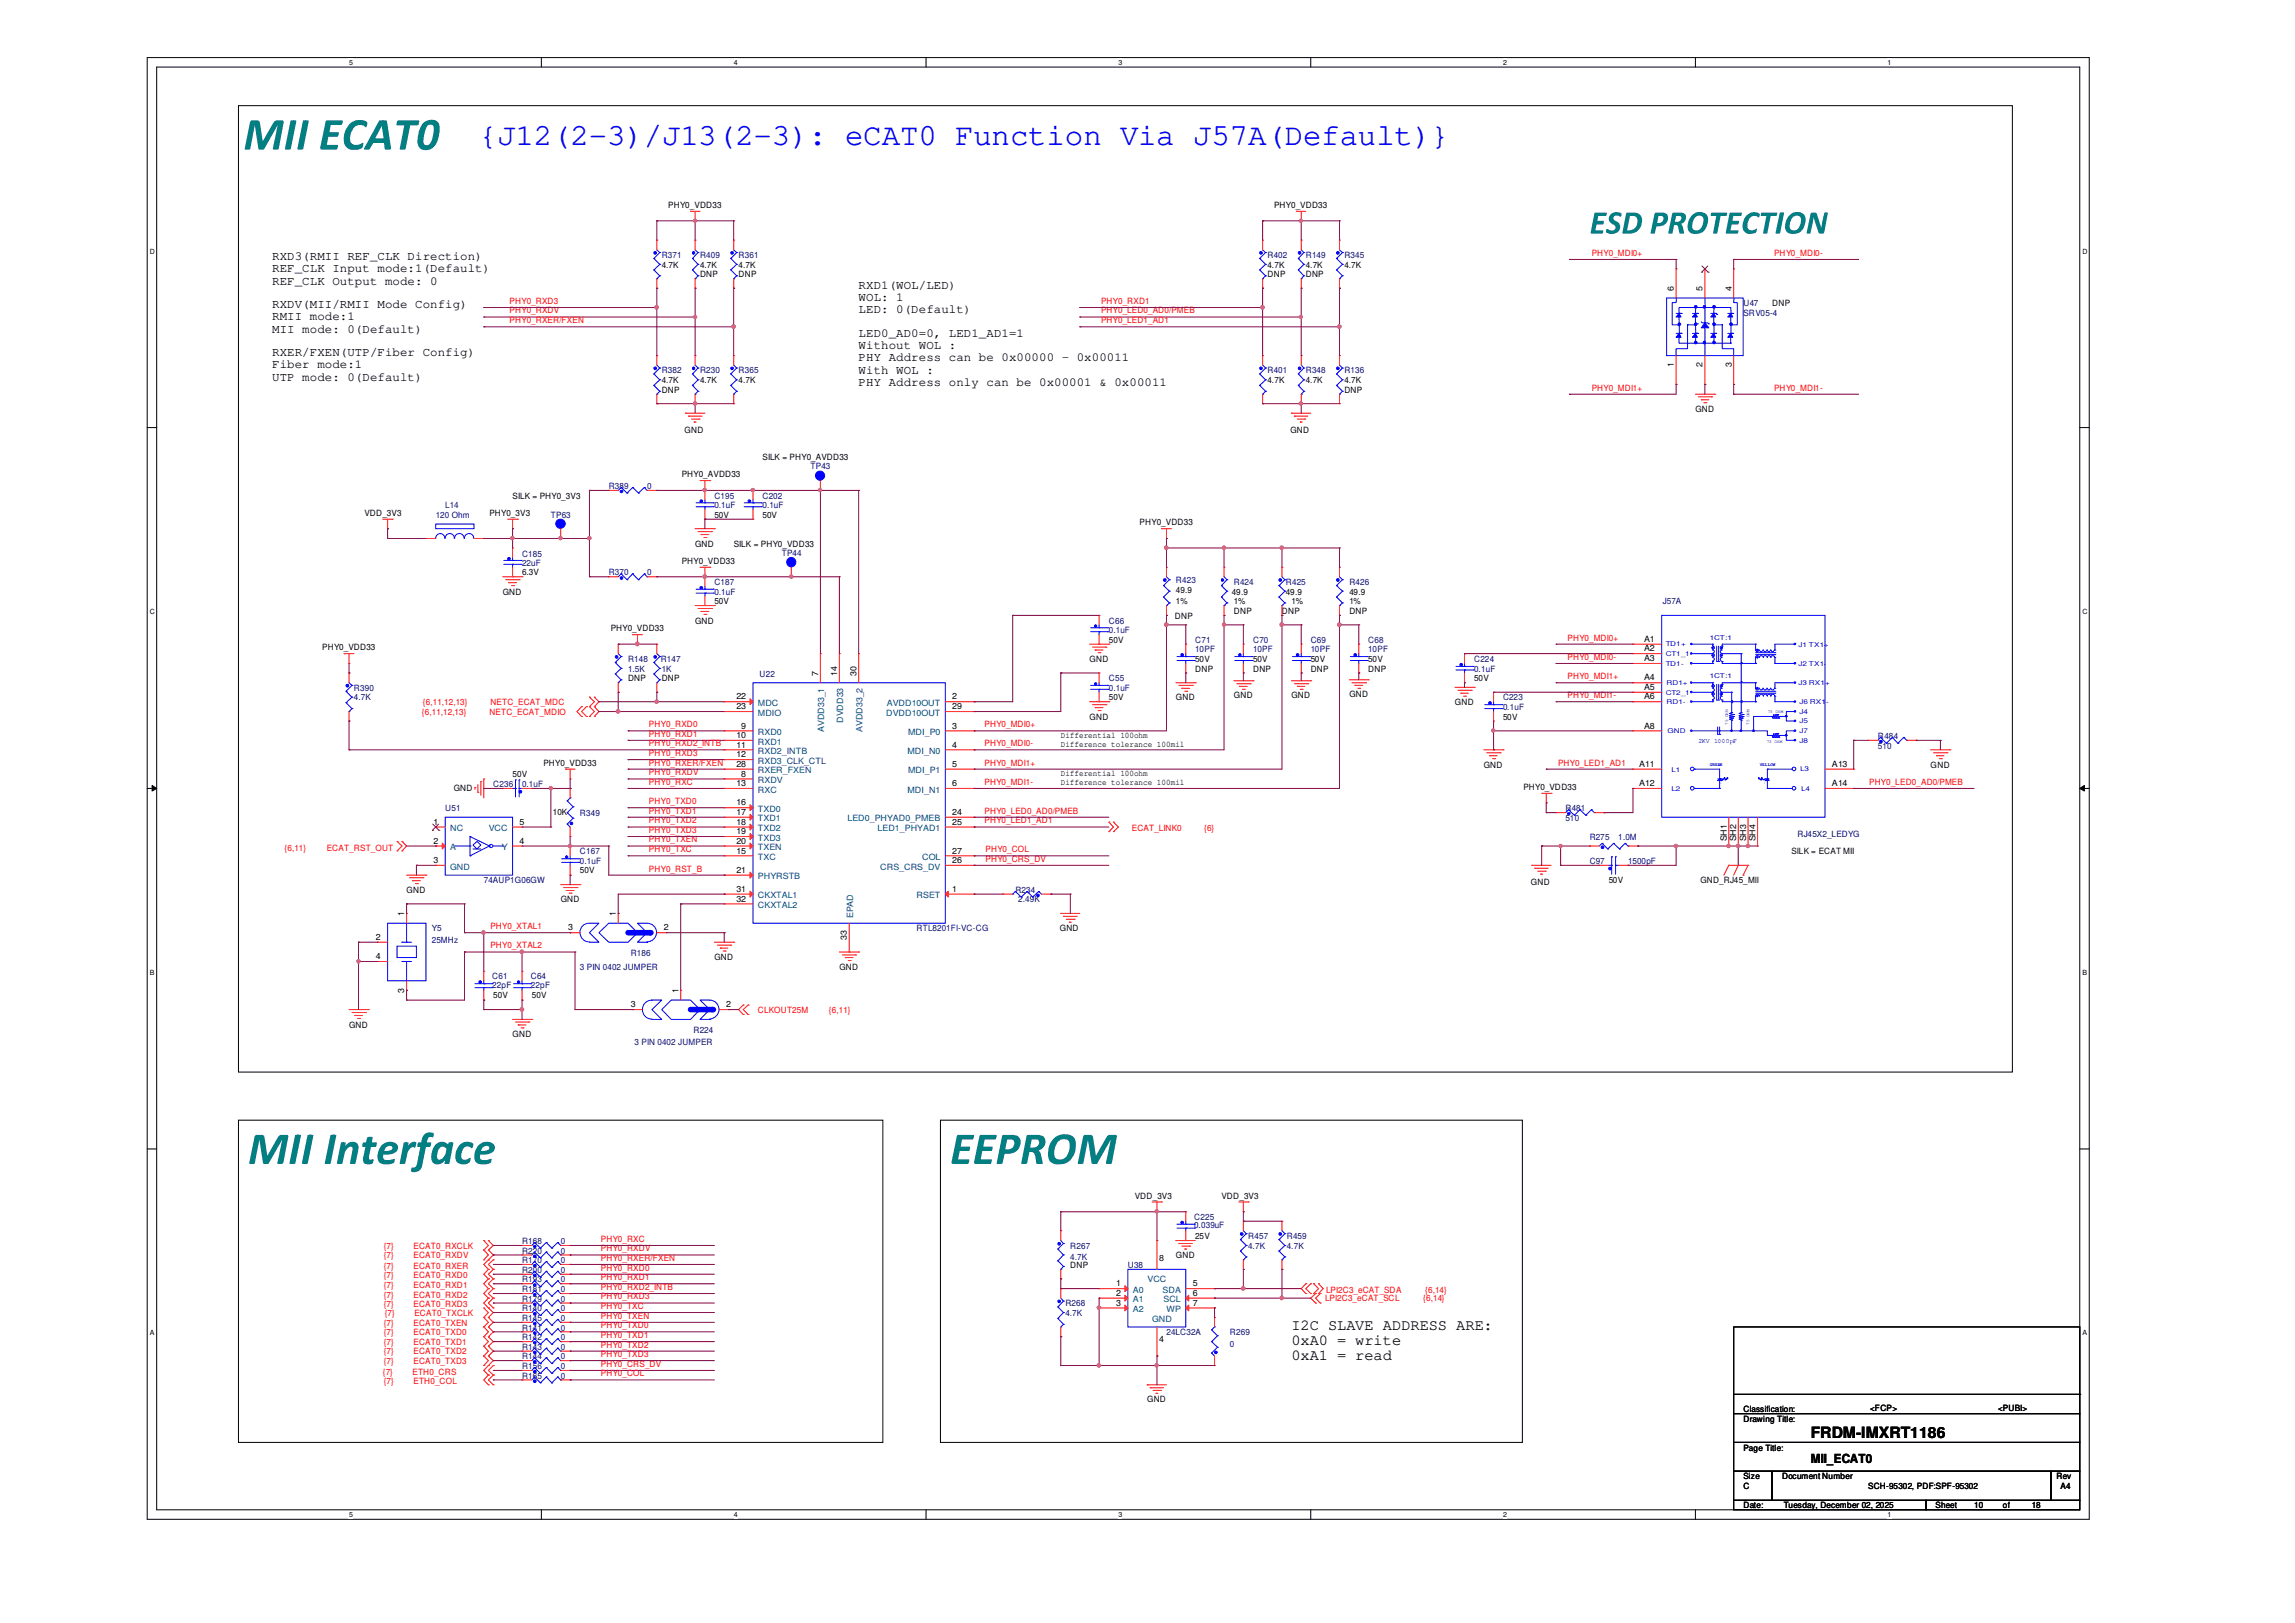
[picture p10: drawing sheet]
<svg xmlns="http://www.w3.org/2000/svg" width="297mm" height="210mm" viewBox="0 0 297 210" stroke-linecap="round" stroke-linejoin="round" font-family="sans-serif">
<defs><g id="words">
<text font-size="4" fill="#00f" x="62" y="18.7">{J12(2-3)/J13(2-3): eCAT0 Function Via J57A(Default)}</text>
<g font-size="2">
<text x="167.1" y="172">I2C SLAVE ADDRESS ARE:</text>
<text x="167.1" y="174">0xA0 = write</text>
<text x="167.1" y="176">0xA1 = read</text>
<text x="234.4" y="186">FRDM-IMXRT1186</text>
</g>
<g font-size="1.6">
<text x="35.2" y="33.6">RXD3(RMII REF_CLK Direction)</text>
<text x="35.2" y="35.2">REF_CLK Input mode:1(Default)</text>
<text x="35.2" y="36.8">REF_CLK Output mode: 0</text>
<text x="35.2" y="39.8">RXDV(MII/RMII Mode Config)</text>
<text x="35.2" y="41.4">RMII mode:1</text>
<text x="111.1" y="37.3">RXD1(WOL/LED)</text>
<text x="111.1" y="38.9">WOL: 1</text>
<text x="111.1" y="40.6">LED: 0(Default)</text>
<text x="35.2" y="43.1">MII mode: 0(Default)</text>
<text x="35.2" y="46.1">RXER/FXEN(UTP/Fiber Config)</text>
<text x="35.2" y="47.7">Fiber mode:1</text>
<text x="111.1" y="43.6">LED0_AD0=0, LED1_AD1=1</text>
<text x="111.1" y="45.2">Without WOL :</text>
<text x="111.1" y="46.8">PHY Address can be 0x00000 - 0x00011</text>
<text x="35.2" y="49.3">UTP mode: 0(Default)</text>
<text x="111.1" y="48.4">With WOL :</text>
<text x="111.1" y="50">PHY Address only can be 0x00001 &amp; 0x00011</text>
<text x="234.4" y="189.3">MII_ECAT0</text>
</g>
<g font-size="1.1">
<text x="86.5" y="26.9">PHY0_VDD33</text>
<text x="164.9" y="26.9">PHY0_VDD33</text>
<text x="85.6" y="34.6">4.7K</text>
<text x="90.6" y="34.6">4.7K</text>
<text x="90.6" y="35.9">DNP</text>
<text x="95.6" y="34.6">4.7K</text>
<text x="95.6" y="35.9">DNP</text>
<text x="164" y="34.6">4.7K</text>
<text x="164" y="35.9">DNP</text>
<text x="169" y="34.6">4.7K</text>
<text x="169" y="35.9">DNP</text>
<text x="174" y="34.6">4.7K</text>
<text x="216.6" y="37.7" transform="rotate(-90 216.6 37.7)">6</text>
<text x="220.3" y="37.7" transform="rotate(-90 220.3 37.7)">5</text>
<text x="224.1" y="37.7" transform="rotate(-90 224.1 37.7)">4</text>
<text x="229.4" y="39.6">DNP</text>
<text x="216.6" y="47.5" transform="rotate(-90 216.6 47.5)">1</text>
<text x="220.3" y="47.5" transform="rotate(-90 220.3 47.5)">2</text>
<text x="224.1" y="47.5" transform="rotate(-90 224.1 47.5)">3</text>
<text x="85.6" y="49.6">4.7K</text>
<text x="85.6" y="50.8">DNP</text>
<text x="90.6" y="49.6">4.7K</text>
<text x="95.6" y="49.6">4.7K</text>
<text x="164" y="49.6">4.7K</text>
<text x="169" y="49.6">4.7K</text>
<text x="174" y="49.6">4.7K</text>
<text x="174" y="50.8">DNP</text>
<text x="219.4" y="53.3">GND</text>
<text x="88.6" y="56">GND</text>
<text x="98.7" y="59.5">SILK = PHY0_AVDD33</text>
<text x="167" y="56">GND</text>
<text x="66.3" y="64.5">SILK = PHY0_3V3</text>
<text x="88.2" y="61.8">PHY0_AVDD33</text>
<text x="47.2" y="66.8">VDD_3V3</text>
<text x="63.3" y="66.8">PHY0_3V3</text>
<text x="90" y="70.7">GND</text>
<text x="92.5" y="67">50V</text>
<text x="95" y="70.7">SILK = PHY0_VDD33</text>
<text x="98.7" y="67">50V</text>
<text x="147.5" y="68">PHY0_VDD33</text>
<text x="65.1" y="77">GND</text>
<text x="67.6" y="74.5">6.3V</text>
<text x="88.2" y="73">PHY0_VDD33</text>
<text x="152.2" y="76.7">49.9</text>
<text x="159.4" y="77">49.9</text>
<text x="166.4" y="77">49.9</text>
<text x="174.6" y="77">49.9</text>
<text x="79" y="81.7">PHY0_VDD33</text>
<text x="90" y="80.7">GND</text>
<text x="92.5" y="78.2">50V</text>
<text x="143.5" y="83.2">50V</text>
<text x="152.1" y="80.1">DNP</text>
<text x="152.2" y="78.2">1%</text>
<text x="159.7" y="79.4">DNP</text>
<text x="159.7" y="78.2">1%</text>
<text x="165.9" y="79.4">DNP</text>
<text x="167.1" y="78.2">1%</text>
<text x="174.6" y="79.4">DNP</text>
<text x="174.6" y="78.2">1%</text>
<text x="212.8" y="83.1">A1</text>
<text x="41.7" y="84.2">PHY0_VDD33</text>
<text x="81.3" y="88.1">DNP</text>
<text x="85.6" y="88.1">DNP</text>
<text x="105.9" y="87.5" transform="rotate(-90 105.9 87.5)">7</text>
<text x="108.3" y="87.5" transform="rotate(-90 108.3 87.5)">14</text>
<text x="110.8" y="87.5" transform="rotate(-90 110.8 87.5)">30</text>
<text x="141" y="85.6">GND</text>
<text x="154.7" y="86.9">DNP</text>
<text x="154.7" y="85.6">50V</text>
<text x="162.2" y="86.9">DNP</text>
<text x="162.2" y="85.6">50V</text>
<text x="169.6" y="86.9">DNP</text>
<text x="169.6" y="85.6">50V</text>
<text x="177.1" y="86.9">DNP</text>
<text x="177.1" y="85.6">50V</text>
<text x="190.8" y="88.1">50V</text>
<text x="212.8" y="84.3">A2</text>
<text x="212.8" y="85.6">A3</text>
<text x="212.8" y="88.1">A4</text>
<text x="212.8" y="89.3">A5</text>
<text x="95.3" y="91.8">23</text>
<text x="95.3" y="90.5">22</text>
<text x="95.3" y="95.5">10</text>
<text x="95.9" y="94.3">9</text>
<text x="123.2" y="90.5">2</text>
<text x="123.2" y="91.8">29</text>
<text x="123.2" y="94.3">3</text>
<text x="137.3" y="95.5">Differential 100ohm</text>
<text x="141" y="93.1">GND</text>
<text x="143.5" y="90.6">50V</text>
<text x="152.2" y="90.6">GND</text>
<text x="159.7" y="90.4">GND</text>
<text x="167.1" y="90.4">GND</text>
<text x="174.6" y="90.3">GND</text>
<text x="188.3" y="91.3">GND</text>
<text x="194.5" y="93.1">50V</text>
<text x="212.8" y="90.5">A6</text>
<text x="212.8" y="94.3">A8</text>
<text x="66.3" y="100.6">50V</text>
<text x="70.3" y="99.1">PHY0_VDD33</text>
<text x="95.3" y="99.2">28</text>
<text x="95.3" y="96.7">11</text>
<text x="95.3" y="98">12</text>
<text x="95.3" y="101.7">13</text>
<text x="95.9" y="100.5">8</text>
<text x="123.2" y="101.7">6</text>
<text x="123.2" y="96.7">4</text>
<text x="123.2" y="99.2">5</text>
<text x="137.3" y="96.6">Difference tolerance 100mil</text>
<text x="137.3" y="100.5">Differential 100ohm</text>
<text x="137.3" y="101.6">Difference tolerance 100mil</text>
<text x="192" y="99.4">GND</text>
<text x="212.1" y="99.2">A11</text>
<text x="212.1" y="101.7">A12</text>
<text x="237.1" y="99.2">A13</text>
<text x="237.1" y="101.7">A14</text>
<text x="249.9" y="99.4">GND</text>
<text x="56.1" y="106.7">1</text>
<text x="58.7" y="102.3">GND</text>
<text x="67.2" y="106.7">5</text>
<text x="71.5" y="105.5">10K</text>
<text x="95.3" y="107.9">19</text>
<text x="95.3" y="104.2">16</text>
<text x="95.3" y="105.5">17</text>
<text x="95.3" y="106.7">18</text>
<text x="123.2" y="106.7">25</text>
<text x="123.2" y="105.5">24</text>
<text x="197.1" y="102.2">PHY0_VDD33</text>
<text x="56.1" y="109.2">2</text>
<text x="56.1" y="111.7">3</text>
<text x="67.2" y="109.2">4</text>
<text x="75.1" y="113">50V</text>
<text x="95.3" y="112.9">21</text>
<text x="95.3" y="109.2">20</text>
<text x="95.3" y="110.4">15</text>
<text x="123.2" y="111.7">26</text>
<text x="123.2" y="110.4">27</text>
<text x="223.5" y="108.9" transform="rotate(-90 223.5 108.9)">SH1</text>
<text x="224.7" y="108.9" transform="rotate(-90 224.7 108.9)">SH2</text>
<text x="226" y="108.9" transform="rotate(-90 226 108.9)">SH3</text>
<text x="227.2" y="108.9" transform="rotate(-90 227.2 108.9)">SH4</text>
<text x="231.9" y="110.5">SILK = ECAT MII</text>
<text x="52.3" y="118.6" transform="rotate(-90 52.3 118.6)">1</text>
<text x="52.6" y="115.5">GND</text>
<text x="72.6" y="116.8">GND</text>
<text x="79.7" y="118.6" transform="rotate(-90 79.7 118.6)">1</text>
<text x="95.3" y="115.4">31</text>
<text x="95.3" y="116.7">32</text>
<text x="123.2" y="115.4">1</text>
<text x="198.1" y="114.5">GND</text>
<text x="208.2" y="114.3">50V</text>
<text x="220.1" y="114.3">GND_RJ45_MII</text>
<text x="48.6" y="124.1">4</text>
<text x="48.6" y="121.6">2</text>
<text x="73.5" y="120.4">3</text>
<text x="85.9" y="120.4">2</text>
<text x="92.5" y="124.2">GND</text>
<text x="108.6" y="125.5">GND</text>
<text x="109.6" y="121.6" transform="rotate(-90 109.6 121.6)">33</text>
<text x="137.2" y="120.5">GND</text>
<text x="52.3" y="128.4" transform="rotate(-90 52.3 128.4)">3</text>
<text x="63.8" y="129.2">50V</text>
<text x="68.8" y="129.2">50V</text>
<text x="81.6" y="130.3">3</text>
<text x="87.8" y="128.5" transform="rotate(-90 87.8 128.5)">1</text>
<text x="94" y="130.3">2</text>
<text x="45.2" y="133">GND</text>
<text x="66.3" y="134.2">GND</text>
<text x="146.9" y="155.1">VDD_3V3</text>
<text x="158.1" y="155.1">VDD_3V3</text>
<text x="154.7" y="160.3">25V</text>
<text x="138.5" y="164.1">DNP</text>
<text x="144.4" y="166.5">1</text>
<text x="144.4" y="167.7">2</text>
<text x="150" y="163.1">8</text>
<text x="152.2" y="162.8">GND</text>
<text x="154.4" y="166.5">5</text>
<text x="154.4" y="167.7">6</text>
<text x="144.4" y="169">3</text>
<text x="150" y="173.6">4</text>
<text x="154.4" y="169">7</text>
<text x="148.5" y="181.5">GND</text>
<text x="225.6" y="184">Drawing Title:</text>
<text x="225.6" y="182.8">Classification:</text>
<text x="242" y="182.6">&lt;FCP&gt;</text>
<text x="258.6" y="182.6">&lt;PUBI&gt;</text>
<text x="225.6" y="191.4">Size</text>
<text x="225.6" y="187.7">Page Title:</text>
<text x="230.6" y="191.4">Document Number</text>
<text x="266.2" y="191.4">Rev</text>
<text x="225.6" y="195.2">Date:</text>
<text x="225.6" y="192.7">C</text>
<text x="230.8" y="195.2">Tuesday, December 02, 2025</text>
<text x="241.8" y="192.7">SCH-95302, PDF:SPF-95302</text>
<text x="250.5" y="195.2">Sheet</text>
<text x="255.5" y="195.2">10</text>
<text x="259.2" y="195.2">of</text>
<text x="263" y="195.2">18</text>
<text x="266.7" y="192.7">A4</text>
</g>
<g font-size="1.1" fill="#000080">
<text x="85.6" y="33.4">R371</text>
<text x="90.6" y="33.4">R409</text>
<text x="95.6" y="33.4">R361</text>
<text x="164" y="33.4">R402</text>
<text x="169" y="33.4">R149</text>
<text x="174" y="33.4">R345</text>
<text x="225.6" y="39.6">U47</text>
<text x="225.6" y="40.9">SRV05-4</text>
<text x="85.6" y="48.3">R382</text>
<text x="90.6" y="48.3">R230</text>
<text x="95.6" y="48.3">R365</text>
<text x="164" y="48.3">R401</text>
<text x="169" y="48.3">R348</text>
<text x="174" y="48.3">R136</text>
<text x="57.6" y="65.7">L14</text>
<text x="78.8" y="63.2">R389</text>
<text x="83.7" y="63.2">0</text>
<text x="92.5" y="64.5">C195</text>
<text x="92.5" y="65.7">0.1uF</text>
<text x="98.7" y="64.5">C202</text>
<text x="98.7" y="65.7">0.1uF</text>
<text x="104.9" y="60.7">TP43</text>
<text x="56.4" y="67">120 Ohm</text>
<text x="71.3" y="67">TP63</text>
<text x="101.2" y="72">TP44</text>
<text x="67.6" y="72.1">C185</text>
<text x="67.6" y="73.2">22uF</text>
<text x="78.8" y="74.5">R370</text>
<text x="83.7" y="74.5">0</text>
<text x="92.5" y="75.7">C187</text>
<text x="92.5" y="77">0.1uF</text>
<text x="152.2" y="75.4">R423</text>
<text x="159.7" y="75.7">R424</text>
<text x="166.4" y="75.7">R425</text>
<text x="174.6" y="75.7">R426</text>
<text x="143.5" y="80.7">C66</text>
<text x="143.5" y="81.9">0.1uF</text>
<text x="154.7" y="83.2">C71</text>
<text x="162.2" y="83.2">C70</text>
<text x="169.6" y="83.2">C69</text>
<text x="177.1" y="83.2">C68</text>
<text x="215.2" y="78.2">J57A</text>
<text x="45.8" y="89.4">R390</text>
<text x="81.3" y="85.6">R148</text>
<text x="81.3" y="86.9">1.5K</text>
<text x="85.5" y="85.6">R147</text>
<text x="85.6" y="86.9">1K</text>
<text x="98.3" y="87.6">U22</text>
<text x="143.5" y="88.1">C55</text>
<text x="143.5" y="89.4">0.1uF</text>
<text x="154.7" y="84.4">10PF</text>
<text x="162.2" y="84.4">10PF</text>
<text x="169.6" y="84.4">10PF</text>
<text x="177.1" y="84.4">10PF</text>
<text x="190.8" y="85.6">C224</text>
<text x="190.8" y="86.9">0.1uF</text>
<text x="45.8" y="90.6">4.7K</text>
<text x="194.5" y="90.6">C223</text>
<text x="194.5" y="91.9">0.1uF</text>
<text x="243" y="95.6">R484</text>
<text x="63.8" y="101.9">C236</text>
<text x="67.6" y="101.9">0.1uF</text>
<text x="243" y="96.9">510</text>
<text x="57.6" y="104.9">U51</text>
<text x="75.1" y="105.6">R349</text>
<text x="202.6" y="104.9">R481</text>
<text x="202.6" y="106.2">510</text>
<text x="75.1" y="110.5">C167</text>
<text x="75.1" y="111.8">0.1uF</text>
<text x="205.7" y="108.7">R275</text>
<text x="205.7" y="111.8">C97</text>
<text x="209.4" y="108.7">1.0M</text>
<text x="210.7" y="111.8">1500pF</text>
<text x="232.6" y="108.3">RJ45X2_LEDYG</text>
<text x="62.6" y="114.3">74AUP1G06GW</text>
<text x="131.4" y="115.5">R234</text>
<text x="131.8" y="116.8">2.49K</text>
<text x="55.9" y="120.5">Y5</text>
<text x="55.9" y="122">25MHz</text>
<text x="75.1" y="125.5">3 PIN 0402 JUMPER</text>
<text x="81.6" y="123.7">R186</text>
<text x="118.6" y="120.5">RTL8201FI-VC-CG</text>
<text x="63.7" y="126.7">C61</text>
<text x="63.7" y="127.8">22pF</text>
<text x="68.7" y="126.7">C64</text>
<text x="68.7" y="127.8">22pF</text>
<text x="82.1" y="135.2">3 PIN 0402 JUMPER</text>
<text x="89.7" y="133.7">R224</text>
<text x="67.6" y="161">R168</text>
<text x="72.6" y="161">0</text>
<text x="138.5" y="161.6">R267</text>
<text x="154.6" y="157.9">C225</text>
<text x="154.6" y="159">0.039uF</text>
<text x="161.5" y="160.3">R457</text>
<text x="161.5" y="161.6">4.7K</text>
<text x="166.5" y="160.3">R459</text>
<text x="166.5" y="161.6">4.7K</text>
<text x="67.6" y="163.4">R170</text>
<text x="67.6" y="164.7">R200</text>
<text x="67.6" y="165.9">R193</text>
<text x="67.6" y="167.2">R181</text>
<text x="67.6" y="162.2">R220</text>
<text x="72.6" y="163.4">0</text>
<text x="72.6" y="164.7">0</text>
<text x="72.6" y="165.9">0</text>
<text x="72.6" y="167.2">0</text>
<text x="72.6" y="162.2">0</text>
<text x="138.5" y="163.1">4.7K</text>
<text x="146" y="164.1">U38</text>
<text x="67.6" y="173.4">R142</text>
<text x="67.6" y="170.9">R145</text>
<text x="67.6" y="168.4">R179</text>
<text x="67.6" y="172.2">R141</text>
<text x="67.6" y="169.7">R140</text>
<text x="72.6" y="173.4">0</text>
<text x="72.6" y="170.9">0</text>
<text x="72.6" y="168.4">0</text>
<text x="72.6" y="172.2">0</text>
<text x="72.6" y="169.7">0</text>
<text x="137.9" y="169">R268</text>
<text x="137.9" y="170.3">4.7K</text>
<text x="151" y="172.8">24LC32A</text>
<text x="159.2" y="172.8">R269</text>
<text x="67.6" y="174.7">R143</text>
<text x="67.6" y="177.1">R156</text>
<text x="67.6" y="175.9">R144</text>
<text x="67.6" y="178.4">R165</text>
<text x="72.6" y="174.7">0</text>
<text x="72.6" y="177.1">0</text>
<text x="72.6" y="175.9">0</text>
<text x="72.6" y="178.4">0</text>
<text x="159.2" y="174.3">0</text>
</g>
<g font-size="1.1" fill="#f00">
<text x="206" y="33.1">PHY0_MDI0+</text>
<text x="229.6" y="33.1">PHY0_MDI0-</text>
<text x="66" y="40.6">PHY0_RXDV</text>
<text x="66" y="39.3">PHY0_RXD3</text>
<text x="66" y="41.8">PHY0_RXER/FXEN</text>
<text x="142.5" y="40.6">PHY0_LED0_AD0/PMEB</text>
<text x="142.5" y="41.8">PHY0_LED1_AD1</text>
<text x="142.5" y="39.3">PHY0_RXD1</text>
<text x="206" y="50.5">PHY0_MDI1+</text>
<text x="229.6" y="50.5">PHY0_MDI1-</text>
<text x="202.9" y="82.9">PHY0_MDI0+</text>
<text x="202.9" y="85.4">PHY0_MDI0-</text>
<text x="202.9" y="87.9">PHY0_MDI1+</text>
<text x="54.6" y="92.5">{6,11,12,13}</text>
<text x="54.7" y="91.3">{6,11,12,13}</text>
<text x="63.3" y="92.5">NETC_ECAT_MDIO</text>
<text x="63.5" y="91.3">NETC_ECAT_MDC</text>
<text x="84" y="94.1">PHY0_RXD0</text>
<text x="84" y="95.3">PHY0_RXD1</text>
<text x="127.4" y="94.1">PHY0_MDI0+</text>
<text x="202.9" y="90.3">PHY0_MDI1-</text>
<text x="84" y="100.3">PHY0_RXDV</text>
<text x="84" y="97.8">PHY0_RXD3</text>
<text x="84" y="99.1">PHY0_RXER/FXEN</text>
<text x="84" y="96.6">PHY0_RXD2_INTB</text>
<text x="84" y="101.6">PHY0_RXC</text>
<text x="127.4" y="96.6">PHY0_MDI0-</text>
<text x="127.4" y="99.1">PHY0_MDI1+</text>
<text x="127.4" y="101.6">PHY0_MDI1-</text>
<text x="201.6" y="99.1">PHY0_LED1_AD1</text>
<text x="241.9" y="101.6">PHY0_LED0_AD0/PMEB</text>
<text x="84" y="106.6">PHY0_TXD2</text>
<text x="84" y="107.8">PHY0_TXD3</text>
<text x="84" y="104.1">PHY0_TXD0</text>
<text x="84" y="105.3">PHY0_TXD1</text>
<text x="127.4" y="106.6">PHY0_LED1_AD1</text>
<text x="127.4" y="105.3">PHY0_LED0_AD0/PMEB</text>
<text x="146.5" y="107.6">ECAT_LINK0</text>
<text x="155.8" y="107.6">{6}</text>
<text x="36.8" y="110.1">{6,11}</text>
<text x="42.3" y="110.1">ECAT_RST_OUT</text>
<text x="84" y="109">PHY0_TXEN</text>
<text x="84" y="110.3">PHY0_TXC</text>
<text x="84" y="112.8">PHY0_RST_B</text>
<text x="127.6" y="111.5">PHY0_CRS_DV</text>
<text x="127.6" y="110.3">PHY0_COL</text>
<text x="63.5" y="122.7">PHY0_XTAL2</text>
<text x="63.5" y="120.2">PHY0_XTAL1</text>
<text x="98.1" y="131.1">CLKOUT25M</text>
<text x="107.3" y="131.1">{6,11}</text>
<text x="49.7" y="161.6">{7}</text>
<text x="53.5" y="161.6">ECAT0_RXCLK</text>
<text x="77.8" y="161.9">PHY0_RXDV</text>
<text x="77.8" y="160.7">PHY0_RXC</text>
<text x="49.7" y="165.4">{7}</text>
<text x="49.7" y="166.7">{7}</text>
<text x="49.7" y="167.9">{7}</text>
<text x="49.7" y="162.8">{7}</text>
<text x="49.7" y="164.2">{7}</text>
<text x="53.5" y="165.4">ECAT0_RXD0</text>
<text x="53.5" y="166.7">ECAT0_RXD1</text>
<text x="53.5" y="167.9">ECAT0_RXD2</text>
<text x="53.5" y="162.8">ECAT0_RXDV</text>
<text x="53.5" y="164.2">ECAT0_RXER</text>
<text x="77.8" y="164.4">PHY0_RXD0</text>
<text x="77.8" y="165.6">PHY0_RXD1</text>
<text x="77.8" y="166.9">PHY0_RXD2_INTB</text>
<text x="77.8" y="163.2">PHY0_RXER/FXEN</text>
<text x="171.6" y="167.3">LPI2C3_eCAT_SDA</text>
<text x="184.4" y="167.3">{6,14}</text>
<text x="49.7" y="169.2">{7}</text>
<text x="49.7" y="172.8">{7}</text>
<text x="49.7" y="171.5">{7}</text>
<text x="49.8" y="170.3">{7}</text>
<text x="53.5" y="169.2">ECAT0_RXD3</text>
<text x="53.5" y="172.8">ECAT0_TXD0</text>
<text x="53.5" y="171.5">ECAT0_TXEN</text>
<text x="53.6" y="170.3">ECAT0_TXCLK</text>
<text x="77.8" y="168.1">PHY0_RXD3</text>
<text x="77.8" y="169.4">PHY0_TXC</text>
<text x="77.8" y="170.6">PHY0_TXEN</text>
<text x="77.8" y="171.9">PHY0_TXD0</text>
<text x="77.8" y="173.1">PHY0_TXD1</text>
<text x="171.5" y="168.3">LPI2C3_eCAT_SCL</text>
<text x="184.2" y="168.3">{6,14}</text>
<text x="49.5" y="177.9">{7}</text>
<text x="49.7" y="174">{7}</text>
<text x="49.7" y="175.3">{7}</text>
<text x="49.7" y="176.5">{7}</text>
<text x="49.7" y="179.1">{7}</text>
<text x="53.4" y="177.9">ETH0_CRS</text>
<text x="53.5" y="174">ECAT0_TXD1</text>
<text x="53.5" y="175.3">ECAT0_TXD2</text>
<text x="53.5" y="176.5">ECAT0_TXD3</text>
<text x="53.5" y="179.1">ETH0_COL</text>
<text x="77.8" y="174.4">PHY0_TXD2</text>
<text x="77.8" y="175.6">PHY0_TXD3</text>
<text x="77.8" y="176.9">PHY0_CRS_DV</text>
<text x="77.8" y="178.1">PHY0_COL</text>
</g>
<g font-size="1.1" fill="#004080">
<text x="98.1" y="92.6">MDIO</text>
<text x="98.1" y="91.4">MDC</text>
<text x="98.1" y="95.1">RXD0</text>
<text x="106.7" y="94.7" transform="rotate(-90 106.7 94.7)">AVDD33_1</text>
<text x="109.1" y="93.6" transform="rotate(-90 109.1 93.6)">DVDD33</text>
<text x="111.6" y="94.7" transform="rotate(-90 111.6 94.7)">AVDD33_2</text>
<text x="114.7" y="92.6">DVDD10OUT</text>
<text x="114.8" y="91.4">AVDD10OUT</text>
<text x="117.5" y="95.1">MDI_P0</text>
<text x="98.1" y="100.1">RXER_FXEN</text>
<text x="98.1" y="101.3">RXDV</text>
<text x="98.1" y="96.3">RXD1</text>
<text x="98.1" y="97.6">RXD2_INTB</text>
<text x="98.1" y="98.8">RXD3_CLK_CTL</text>
<text x="117.4" y="97.6">MDI_N0</text>
<text x="117.5" y="100.1">MDI_P1</text>
<text x="58.3" y="107.6">NC</text>
<text x="63.2" y="107.6">VCC</text>
<text x="98.1" y="102.6">RXC</text>
<text x="98.1" y="105.1">TXD0</text>
<text x="98.1" y="106.3">TXD1</text>
<text x="98.1" y="107.6">TXD2</text>
<text x="109.7" y="106.3">LED0_PHYAD0_PMEB</text>
<text x="113.6" y="107.6">LED1_PHYAD1</text>
<text x="117.4" y="102.6">MDI_N1</text>
<text x="58.3" y="110">A</text>
<text x="58.3" y="112.5">GND</text>
<text x="64.9" y="110">Y</text>
<text x="98.1" y="113.8">PHYRSTB</text>
<text x="98.1" y="108.8">TXD3</text>
<text x="98.1" y="110">TXEN</text>
<text x="98.1" y="111.3">TXC</text>
<text x="113.9" y="112.5">CRS_CRS_DV</text>
<text x="119.3" y="111.3">COL</text>
<text x="98.1" y="116.2">CKXTAL1</text>
<text x="98.1" y="117.5">CKXTAL2</text>
<text x="110.4" y="118.8" transform="rotate(-90 110.4 118.8)">EPAD</text>
<text x="118.6" y="116.2">RSET</text>
<text x="146.6" y="167.3">A0</text>
<text x="148.5" y="165.9">VCC</text>
<text x="150.5" y="167.3">SDA</text>
<text x="146.6" y="168.5">A1</text>
<text x="146.6" y="169.8">A2</text>
<text x="149.1" y="171.1">GND</text>
<text x="150.6" y="168.5">SCL</text>
<text x="151" y="169.8">WP</text>
</g>
<g font-size=".9">
<text x="45.2" y="8.4">5</text>
<text x="95" y="8.4">4</text>
<text x="144.7" y="8.4">3</text>
<text x="194.5" y="8.4">2</text>
<text x="244.3" y="8.4">1</text>
<text x="19.4" y="32.8">D</text>
<text x="269.5" y="32.8">D</text>
<text x="19.4" y="79.5">C</text>
<text x="269.5" y="79.5">C</text>
<text x="19.4" y="126.2">B</text>
<text x="269.5" y="126.2">B</text>
<text x="19.4" y="172.8">A</text>
<text x="269.5" y="172.8">A</text>
<text x="45.2" y="196.3">5</text>
<text x="95" y="196.3">4</text>
<text x="144.7" y="196.3">3</text>
<text x="194.5" y="196.3">2</text>
<text x="244.3" y="196.3">1</text>
</g>
<g font-size=".8" fill="#00f">
<text x="215.6" y="83.7">TD1+</text>
<text x="221.3" y="82.8">1CT:1</text>
<text x="232.8" y="83.8">J1 TX1+</text>
<text x="215.6" y="84.9">CT1_1</text>
<text x="215.6" y="86.1">TD1-</text>
<text x="215.6" y="89.9">CT2_1</text>
<text x="215.7" y="88.6">RD1+</text>
<text x="221.3" y="87.8">1CT:1</text>
<text x="232.8" y="86.1">J2 TX1-</text>
<text x="232.8" y="88.6">J3 RX1+</text>
<text x="215.7" y="91.1">RD1-</text>
<text x="215.8" y="94.9">GND</text>
<text x="232.9" y="91.1">J6 RX1-</text>
<text x="232.9" y="92.4">J4</text>
<text x="232.9" y="93.6">J5</text>
<text x="232.9" y="94.9">J7</text>
<text x="216.3" y="100">L1</text>
<text x="219.8" y="96.1">2KV 1000pF</text>
<text x="232.9" y="96.1">J8</text>
<text x="233" y="99.8">L3</text>
<text x="216.3" y="102.3">L2</text>
<text x="233.1" y="102.3">L4</text>
</g>
<g font-size=".6" fill="#00f">
<text x="223.7" y="93.8" transform="rotate(-90 223.7 93.8)">75 OHM</text>
<text x="226.4" y="93.8" transform="rotate(-90 226.4 93.8)">75 OHM</text>
<text x="228.8" y="92.2">75 OHM</text>
<text x="221.3" y="99.1">GREEN</text>
<text x="227.8" y="99.1">YELLOW</text>
<text x="228.6" y="96.1">75 OHM</text>
</g>
<g font-size=".5" fill="#00f">
<text x="222.6" y="101.5">+</text>
<text x="228.3" y="101.5">+</text>
</g>
</g></defs>
<path d="M19 7.5h251.4v189.1h-251.4zM20.3 8.7h248.9v186.7h-248.9z" fill="none" stroke="#000" stroke-width=".13"/>
<g fill="#fff">
<path d="M45.1 7.6h.6v1h-.6z"/>
<path d="M45.1 195.5h.6v1h-.6z"/>
</g>
<path d="M70.1 7.5v1.2M70.1 195.4v1.2" fill="none" stroke="#000" stroke-width=".13"/>
<g fill="#fff">
<path d="M95 7.6h.5v1h-.5z"/>
<path d="M95 195.5h.5v1h-.5z"/>
</g>
<path d="M119.8 7.5v1.2M119.8 195.4v1.2" fill="none" stroke="#000" stroke-width=".13"/>
<g fill="#fff">
<path d="M144.7 7.6h.5v1h-.5z"/>
<path d="M144.7 195.5h.5v1h-.5z"/>
</g>
<path d="M169.6 7.5v1.2M169.6 195.4v1.2" fill="none" stroke="#000" stroke-width=".13"/>
<g fill="#fff">
<path d="M194.5 7.6h.5v1h-.5z"/>
<path d="M194.5 195.5h.5v1h-.5z"/>
</g>
<path d="M219.4 7.5v1.2M219.4 195.4v1.2" fill="none" stroke="#000" stroke-width=".13"/>
<g fill="#fff">
<path d="M244.3 7.6h.5v1h-.5z"/>
<path d="M244.3 195.5h.5v1h-.5z"/>
<path d="M19.4 32h.6v1h-.6z"/>
<path d="M269.5 32h.6v1h-.6z"/>
<path d="M19.4 78.7h.6v1h-.6z"/>
<path d="M269.5 78.7h.6v1h-.6z"/>
</g>
<path d="M19 55.3h1.3M269.2 55.3h1.2" fill="none" stroke="#000" stroke-width=".13"/>
<g fill="#fff">
<path d="M19.4 125.3h.6v1.1h-.6z"/>
<path d="M269.5 125.3h.6v1.1h-.6z"/>
</g>
<path d="M19 102h1.3M19.7 101.6l.6 .4-.6 .4zM269.2 102l.5-.4v.8zM269.2 102h1.2" fill="none" stroke="#000" stroke-width=".13"/>
<path d="M19.7 101.6l.6 .4-.6 .4zM269.2 102l.5-.4v.8z" fill="#000"/>
<g fill="#fff">
<path d="M19.4 172h.5v1h-.5z"/>
<path d="M269.5 172h.5v1h-.5z"/>
</g>
<path d="M30.9 13.7h229.5v125h-229.5zM19 148.7h1.3M30.9 144.9h83.4v41.7h-83.4zM121.7 144.9h75.3v41.7h-75.3zM269.2 148.7h1.2" fill="none" stroke="#000" stroke-width=".13"/>
<g fill="#008080">
<path d="M32.4 15.7l.2-.1h.5a.39 .39 0 0 1 .6 .4l.3 2.2 1.3-2.2a.59 .59 0 0 1 .6-.4h.6a.2 .2 0 0 1 .2 .1 .2 .2 0 0 1 0 .2l-.7 3.4h-.7l.6-3.1-1.7 3.1h-.1h-.6h-.1l-.4-3.1-.6 3.1h-.1h-.6z"/>
<path d="M37.6 15.6l.4-.1 .4 .2-.8 3.6h-.7z"/>
<path d="M39.2 15.6l.4-.1 .4 .2-.8 3.6h-.7z"/>
<path d="M42.2 15.6h2.1v.4l-.1 .2h-1.4l-.2 .9h1.2a.52 .52 0 0 1-.2 .6h-1.1l-.2 1.1h1.3a.39 .39 0 0 1-.1 .5h-1.8a.18 .18 0 0 1-.2 0 .18 .18 0 0 1-.1-.2z"/>
<path d="M45.2 16.1a1.79 1.79 0 0 1 2.3-.2 .39 .39 0 0 1-.3 .5 1.07 1.07 0 0 0-1.7 .6 1.38 1.38 0 0 0 .1 1.6 1.79 1.79 0 0 0 1.4-.1 .72 .72 0 0 1-.8 .9 1.33 1.33 0 0 1-1.7-1.2 2.94 2.94 0 0 1 .7-2.1z"/>
<path d="M51.4 15.6h.1h2.7a.57 .57 0 0 1-.1 .6h-1l-.6 3.1h-.1h-.6l.5-3.1h-.9l-.1-.2z"/>
<path d="M206.4 27.5h1.5l-.1 .4h-1l-.1 .7h.8l.1 .3-.2 .1h-.8l-.1 .8h1l-.1 .4h-1.5z"/>
<path d="M208.5 27.7a1 1 0 0 1 1.3 0v.3l-.3-.1a.41 .41 0 0 0-.5 0 .41 .41 0 0 0-.2 .5l.2 .1a.88 .88 0 0 1 .7 1 .88 .88 0 0 1-1 .8h-.4a.39 .39 0 0 1-.4-.2 .39 .39 0 0 1 0-.5h.1a.6 .6 0 0 0 .6 .2 .6 .6 0 0 0 .5-.4l-.1-.2a.89 .89 0 0 1-.5-1.5z"/>
<path d="M221.4 27.6l2.1-.1-.1 .4h-.7l-.5 2.3h-.5l.4-2.3h-.7z"/>
<path d="M223.9 27.5h1.5l-.1 .4h-1l-.1 .7h.8v.3l-.1 .1h-.8l-.2 .8h1.1l-.1 .4h-1.5z"/>
<path d="M226 27.9a1.13 1.13 0 0 1 1.8-.1 .24 .24 0 0 1-.3 .3 .84 .84 0 0 0-.9-.1 .84 .84 0 0 0-.4 .8 .77 .77 0 0 0 .2 1h.4l.5-.2a.33 .33 0 0 1-.1 .5l-.1 .1a1.07 1.07 0 0 1-1.6-.8 2.2 2.2 0 0 1 .5-1.5z"/>
<path d="M227.9 27.6l2.1-.1-.1 .4h-.7l-.5 2.3h-.1h-.4l.4-2.3h-.7z"/>
<path d="M230.3 27.5h.5l.1 .1-.5 2.5-.1 .1h-.5z"/>
<path d="M234.4 27.6l.5-.1 .2 .1 .6 1.9 .4-2h.5l-.6 2.7h-.5l-.2-.1-.6-2-.4 2.1h-.5z"/>
<path d="M33 146.9h.1h.6a.39 .39 0 0 1 .5 .4l.4 2.2 1.3-2.2a.59 .59 0 0 1 .6-.4h.6a.2 .2 0 0 1 .2 0 .2 .2 0 0 1 0 .3l-.7 3.4h-.7l.6-3.2-1.7 3.1a.63 .63 0 0 1-.8 0l-.4-3.1-.6 3.1-.2 .1h-.5z"/>
<path d="M38.2 146.9l.5-.1 .2 .1-.7 3.6-.6 .1-.1-.1z"/>
<path d="M39.8 146.9l.5-.1 .3 .1-.8 3.6-.6 .1-.1-.1z"/>
<path d="M42.8 146.9l.4-.1 .3 .1-.7 3.6-.7 .1-.1-.1z"/>
<path d="M44.2 147.8h.3l.2 .1v.4a.99 .99 0 0 1 1.6-.2l.1 .2v.6l-.4 1.6-.1 .1h-.6l.3-1.6a.36 .36 0 0 0-.1-.5 .36 .36 0 0 0-.5 .1l-.4 .6-.3 1.3-.2 .1h-.5z"/>
<path d="M47.6 147.2h.6l-.1 .6h.7l-.1 .4-.1 .2h-.6l-.2 1.2a.33 .33 0 0 0 .1 .4 .33 .33 0 0 0 .4 0 .55 .55 0 0 1-.2 .6 .55 .55 0 0 1-.6 .1 .7 .7 0 0 1-.5-.9l.3-1.4h-.4v-.4l.1-.2h.4z"/>
<path d="M52.3 147.8h.4l.2 .1-.1 .4a.81 .81 0 0 1 1-.5v.5l-.1 .2h-.1a.38 .38 0 0 0-.6 .2l-.3 .5-.3 1.3-.2 .1h-.5z"/>
<path d="M54.9 146.8a1.23 1.23 0 0 1 1.2-.2v.3a.24 .24 0 0 1-.1 .3 .24 .24 0 0 1-.3-.1 .52 .52 0 0 0-.4 .5l-.1 .2h.6v.3l-.2 .3h-.5l-.4 2.3a.96 .96 0 0 1-1.5 .8 .33 .33 0 0 1 .2-.4h.1a.46 .46 0 0 0 .5-.5l.4-2.2h-.3a.49 .49 0 0 1 .1-.6h.3l.2-.7z"/>
<path d="M59.6 148.1a1.16 1.16 0 0 1 1.7 0v.1a.29 .29 0 0 1-.3 .3 .7 .7 0 0 0-.8-.1 .7 .7 0 0 0-.4 .7l-.1 .1a.55 .55 0 0 0 .1 .7 .55 .55 0 0 0 .6 .1l.4-.2a.64 .64 0 0 1-.7 .9 .98 .98 0 0 1-1-.4 .98 .98 0 0 1-.1-1 2.12 2.12 0 0 1 .6-1.2z"/>
<path d="M123.9 146.9h2.1v.3l-.1 .2h-1.4l-.2 1h1.2a.45 .45 0 0 1-.2 .5h-1.1l-.2 1.1h1.4v.3l-.1 .3h-2l-.2-.1z"/>
<path d="M126.8 146.9h2.2l-.1 .3-.1 .2h-1.4l-.1 1h1.1a.45 .45 0 0 1-.1 .5h-1.2l-.2 1.1h1.5v.3l-.2 .3h-2l-.1-.1z"/>
<path d="M140.3 146.9h.1h.6a.39 .39 0 0 1 .5 .4l.3 2.2 1.3-2.2a.59 .59 0 0 1 .7-.4h.5a.2 .2 0 0 1 .2 0 .2 .2 0 0 1 0 .3l-.7 3.4h-.7l.7-3.2-1.8 3.1a.63 .63 0 0 1-.7 0l-.5-3.1-.6 3.1-.2 .1h-.5z"/>
<path d="M49.1 15.6l.5-.1 .5 .2 .5 3.3a.27 .27 0 0 1-.1 .4 .27 .27 0 0 1-.3-.1h-.4l-.1-.8h-1.4l-.4 .7a.68 .68 0 0 1-.8 .1zM49.4 16.3l-.8 1.6h1.1z"/>
<path d="M54.8 15.9a1.37 1.37 0 0 1 2 .1 3.5 3.5 0 0 1-.8 3.1 1.16 1.16 0 0 1-1.4 .2 1.16 1.16 0 0 1-.5-1.4l.1-.8zM55.3 16.3l-.1 .2-.3 1a1.31 1.31 0 0 0 .1 1.3 .86 .86 0 0 0 1-1l.1-.9a.51 .51 0 0 0 0-.6 .51 .51 0 0 0-.6-.1z"/>
<path d="M210.5 27.5h.8a1.05 1.05 0 0 1 1 .4 1.05 1.05 0 0 1 .1 1.1 1.52 1.52 0 0 1-1.6 1.2h-.8zM210.9 27.9l-.3 1.9a1.11 1.11 0 0 0 1.1-.5 1.11 1.11 0 0 0 0-1.3z"/>
<path d="M214.2 27.6l.8-.1a.74 .74 0 0 1 .8 .3 .74 .74 0 0 1 0 .9 1.3 1.3 0 0 1-1.4 .6l-.2 .9h-.5zM214.6 27.9l-.1 1a.64 .64 0 0 0 .7-.4 .35 .35 0 0 0 0-.4 .35 .35 0 0 0-.3-.2z"/>
<path d="M216.5 27.5h.8a.71 .71 0 0 1 .9 .4 .71 .71 0 0 1-.4 .9l-.3 .2 .2 .3 .2 .9h-.5l-.2-.7a.38 .38 0 0 0-.1-.3 .38 .38 0 0 0-.4-.1l-.2 1.1h-.6zM216.9 27.9l-.2 .8a.6 .6 0 0 0 .9-.5 .26 .26 0 0 0-.4-.3z"/>
<path d="M219 27.9a1.3 1.3 0 0 1 2 .1 1.88 1.88 0 0 1-1 2.2 1.13 1.13 0 0 1-1.6-.6 2.23 2.23 0 0 1 .6-1.7zM219.5 28.1l-.1 .1a1.44 1.44 0 0 0-.2 1.5 .84 .84 0 0 0 1.2-.7 .93 .93 0 0 0-.1-1l-.4-.1z"/>
<path d="M231.6 27.9a1.18 1.18 0 0 1 1.6-.3 1.18 1.18 0 0 1 .3 1.6 1.42 1.42 0 0 1-2.3 .7 1.88 1.88 0 0 1 .4-2zM232.1 28.1a1.44 1.44 0 0 0-.3 1.6 .77 .77 0 0 0 1.1-.5 .92 .92 0 0 0-.1-1.3h-.3z"/>
<path d="M49.4 148.2a1.31 1.31 0 0 1 2.1 .1 .97 .97 0 0 1-1.1 1.1h-.8a.54 .54 0 0 0 .1 .6 .54 .54 0 0 0 .6 .1l.7-.2a.49 .49 0 0 1 0 .6 .49 .49 0 0 1-.5 .1 1.35 1.35 0 0 1-1.6-.4 2.19 2.19 0 0 1 .5-2zM50 148.5l-.3 .4a.9 .9 0 0 0 1.1-.4 .48 .48 0 0 0-.8 0z"/>
<path d="M56.4 148.1a1.1 1.1 0 0 1 1.6 0 .42 .42 0 0 1 .6-.3l-.5 2.8h-.5v-.5a1.02 1.02 0 0 1-1.7 .1 2.47 2.47 0 0 1 .5-2.1zM57 148.5l-.3 .3-.1 .6a.44 .44 0 0 0 .1 .6 .44 .44 0 0 0 .7-.2l.3-.5 .1-.6-.4-.3h-.2z"/>
<path d="M61.9 148.2a1.31 1.31 0 0 1 2.1 .1 .97 .97 0 0 1-1.1 1.1h-.8a.54 .54 0 0 0 .1 .6 .54 .54 0 0 0 .6 .1l.7-.2a.49 .49 0 0 1 0 .6 .49 .49 0 0 1-.5 .1 1.35 1.35 0 0 1-1.5-.4 2.06 2.06 0 0 1 .4-2zM62.5 148.5l-.3 .4a.9 .9 0 0 0 1.1-.4 .48 .48 0 0 0-.8 0z"/>
<path d="M129.8 146.9h1a1.03 1.03 0 0 1 1.1 .4 1.03 1.03 0 0 1 0 1.2 1.69 1.69 0 0 1-1.9 .8l-.3 1.2-.2 .1h-.5zM130.3 147.4l-.2 1.3h.4a.76 .76 0 0 0 .7-.4 .76 .76 0 0 0-.1-.8z"/>
<path d="M132.9 146.9h1.3a.97 .97 0 0 1 1.1 .6 .97 .97 0 0 1-.5 1.2l-.4 .2 .2 .2 .4 1.4a.33 .33 0 0 1-.5 .1l-.4-.1-.1-.9a.61 .61 0 0 0-.8-.5l-.3 1.5h-.7zM133.5 147.4l-.2 1.1a.88 .88 0 0 0 1.2-.7 .39 .39 0 0 0-.5-.4z"/>
<path d="M136.4 147.3a1.98 1.98 0 0 1 2.6-.1 2.46 2.46 0 0 1-1.4 3.4 1.73 1.73 0 0 1-1.7-.4 2.75 2.75 0 0 1 .5-2.9zM136.9 147.7a2.17 2.17 0 0 0-.3 2.2 1.14 1.14 0 0 0 1.7-1 1.2 1.2 0 0 0-.3-1.5h-.6z"/>
</g>
<g fill="none" stroke="#f00" stroke-width=".13">
<path d="M89.4 27.3h.1M89.4 27.3h1.2M90 28.6h.1M90 27.3v1.3M167.8 27.3h.1M167.8 27.3h1.2M168.4 28.6h.1M168.4 27.3v1.3M88.7 53.5h.1M88.7 53.5h2.5M89.1 53.8h.1M89.1 53.8h1.7"/>
<path d="M89.5 54.2h1M89.8 54.6h.1M89.8 54.6h.3M90.5 54.2h.1M167.1 53.5h.1M167.1 53.5h2.5M167.5 53.8h.1M167.5 53.8h1.7M167.9 54.2h1M168.3 54.6h.1M168.3 54.6h.2M168.9 54.2h.1"/>
<path d="M219.4 51h2.5M219.8 51.4h1.7M220.2 51.7h.1M220.2 51.7h.9M220.5 52.1h.3M220.8 52.1h.1M221.5 51.4h.1M221.9 51h.1M49.5 67.2h1.3M50.2 68.4h.1M50.2 67.2v1.2M50.8 67.2h.1"/>
<path d="M65.1 74.6h2.5M65.4 75h1.8M65.7 67.2h1.3M65.8 75.4h.1M65.8 75.4h1M66.2 75.8h.3M66.3 68.4h.1M66.3 67.2v1.2M66.5 75.8h.1M67 67.2h.1M67.2 75h.1M67.6 74.6h.1"/>
<path d="M90 68.4h2.5M90 78.4h2.5M90.3 68.8h1.8M90.3 78.7h1.8M90.6 62.2h1.3M90.6 73.4h1.3M90.7 69.2h.1M90.7 79.1h.1M90.7 69.2h1M90.7 79.1h1M91.1 69.6h.3M91.1 79.5h.3"/>
<path d="M91.2 63.5h.1M91.2 74.6h.1M91.2 62.2v1.3M91.2 73.4v1.2M91.4 69.6h.1M91.4 79.5h.1M91.9 62.2h.1M91.9 73.4h.1M92.1 68.8h.1M92.1 78.7h.1M92.5 68.4h.1M92.5 78.4h.1"/>
<path d="M150.3 68.4h.1M150.3 68.4h1.3M151 69.7h.1M151 68.4v1.3M44.5 84.6h.1M44.5 84.6h1.3M45.2 85.9h.1M45.2 84.6v1.3M73.2 99.5h.1M73.2 99.5h1.2M73.8 99.5v1.3M75.3 92.7h.1"/>
<path d="M75.3 91.4h.1M75.3 91.4l-.6 .7 .6 .6M75.9 91.4h.1M75.9 92.7h.1M75.9 91.4l-.6 .7 .6 .6M76.3 91.4h.1M76.3 92.7h.1M76.3 90.2h.1M76.3 91.4l.6 .7-.6 .6M76.3 90.2l.6 .6-.6 .6M76.9 92.7h.1M76.9 91.4h.1"/>
<path d="M76.9 90.2h.1M76.9 91.4l.6 .7-.6 .6M76.9 90.2l.6 .6-.6 .6M81.9 82.1h.1M81.9 82.1h1.2M82.5 83.4h.1M82.5 82.1v1.3M141 83.4h2.5M141 90.8h2.5M141.4 83.7h1.7M141.4 91.2h1.7M141.7 84.1h.1"/>
<path d="M141.7 91.6h.1M141.7 84.1h1M141.7 91.6h1M142.1 84.5h.3M142.1 91.9h.3M142.4 84.5h.1M142.4 91.9h.1M143.1 83.7h.1M143.1 91.2h.1M143.5 83.4h.1M143.5 90.8h.1M152.2 88.3h2.5"/>
<path d="M152.6 88.7h1.7M153 89.1h.1M153 89.1h1M153.3 89.5h.3M153.6 89.5h.1M154.3 88.7h.1M154.7 88.3h.1M159.7 88.1h2.5M160.1 88.5h1.7M160.4 88.8h.1M160.4 88.8h1M160.8 89.2h.2"/>
<path d="M161 89.2h.1M161.8 88.5h.1M162.2 88.1h.1M167.1 88.1h2.5M167.5 88.5h1.7M167.9 88.8h.1M167.9 88.8h1M168.3 89.2h.2M168.5 89.2h.1M169.2 88.5h.1M169.6 88.1h.1M174.6 88h2.5"/>
<path d="M175 88.3h1.7M175.3 88.7h.1M175.3 88.7h1.1M175.7 89.1h.3M176 89.1h.1M176.7 88.3h.1M177.1 88h.1M188.3 88.9h2.5M188.7 89.3h1.7M189.1 89.7h.1M189.1 89.7h.9M189.4 90.1h.3"/>
<path d="M189.7 90.1h.1M190.4 89.3h.1M190.8 88.9h.1M192 97h2.5M192.4 97.4h1.7M192.8 97.8h.1M192.8 97.8h1M193.2 98.2h.2M193.4 98.2h.1M194.1 97.4h.1M194.5 97h.1M249.9 97h2.4"/>
<path d="M250.2 97.4h1.8M250.6 97.8h.1M250.6 97.8h1M251 98.2h.2M251.2 98.2h.1M252 97.4h.1M252.3 97h.1M51.4 108.9h.1M51.4 110.1h.1M51.4 108.9l.6 .6-.6 .6M52 110.1h.1M52 108.9h.1"/>
<path d="M52 108.9l.6 .6-.6 .6M52.6 113.2h2.5M53 113.6h1.7M53.4 114h.1M53.4 114h1M53.8 114.3h.2M54 114.3h.1M54.7 113.6h.1M55.1 113.2h.1M61.5 101.9h.1M61.5 101.9v.3M61.8 102.5h.1"/>
<path d="M61.8 101.5v1M62.2 101.1h.1M62.2 101.1v1.8M62.6 100.8h.1M62.6 100.8v2.5M72.6 114.5h2.5M72.9 114.9h1.8M73.3 115.2h.1M73.3 115.2h1M73.7 115.6h.2M73.8 100.8h.1M73.9 115.6h.1"/>
<path d="M74.7 114.9h.1M75.1 114.5h.1M137.3 118.2h.1M137.3 118.2h2.4M137.6 118.6h.1M137.6 118.6h1.8M138 119h1M138.4 119.3h.1M138.4 119.3h.2M139 119h.1M143.5 106.4h.1M143.5 107.6h.1"/>
<path d="M143.5 106.4l.6 .6-.6 .6M144.1 106.4h.1M144.1 107.6h.1M144.1 106.4l.6 .6-.6 .6M198.2 112h.1M198.2 112h2.5M198.6 112.4h.1M198.6 112.4h1.8M199 112.7h1M199.4 113.1h.1M199.4 113.1h.2M199.5 102.7h1.2"/>
<path d="M200 112.7h.1M200.1 103.9h.1M200.1 102.7v1.2M200.7 102.7h.1M223.7 112h.1M223.7 112h2.5M223.7 112l-.6 1.2M225 112h.1M225 112l-.6 1.2M225.6 113.2h.1M226.2 112h.1M226.2 112l-.6 1.2"/>
<path d="M45.2 130.6h2.5M45.6 131h1.7M45.9 131.4h.1M45.9 131.4h1M46.3 131.8h.2M46.5 131.8h.1M47.3 131h.1M47.7 130.6h.1M66.3 131.9h2.5M66.7 132.2h1.8M67.1 132.6h.1M67.1 132.6h1"/>
<path d="M67.4 133h.3M67.7 133h.1M68.5 132.2h.1M68.8 131.9h.1M92.5 121.9h2.5M92.8 122.3h1.8M93.2 122.7h.1M93.2 122.7h1M93.6 123.1h.3M93.9 123.1h.1M94.6 122.3h.1M95 121.9h.1"/>
<path d="M96.2 131.3h.1M96.2 130h.1M96.2 130l-.6 .6 .6 .7M96.8 130h.1M96.8 131.3h.1M96.8 130l-.6 .6 .6 .7M108.6 123.2h2.5M109 123.6h1.7M109.4 123.9h.1M109.4 123.9h1M109.8 124.3h.2M110 124.3h.1"/>
<path d="M110.7 123.6h.1M111.1 123.2h.1M149.1 155.5h1.2M149.7 156.8h.1M149.7 155.5v1.3M150.3 155.5h.1M160.3 155.5h1.2M160.9 156.8h.1M160.9 155.5v1.3M161.5 155.5h.1M62.6 171.7h.1M62.6 173h.1"/>
<path d="M62.6 174.2h.1M62.6 175.5h.1M62.6 176.7h.1M62.6 160.5h.1M62.6 161.8h.1M62.6 163h.1M62.6 169.2h.1M62.6 170.5h.1M62.6 171.7l.6 .6-.6 .7M62.6 173l.6 .6-.6 .6M62.6 174.2l.6 .6-.6 .7M62.6 175.5l.6 .6-.6 .6"/>
<path d="M62.6 160.5l.6 .7-.6 .6M62.6 161.8l.6 .6-.6 .6M62.6 169.2l.6 .6-.6 .7M62.6 170.5l.6 .6-.6 .6M63.2 164.3h.1M63.2 165.5h.1M63.2 166.8h.1M63.2 168h.1M63.2 169.2h.1M63.2 173h.1M63.2 171.7h.1M63.2 174.2h.1"/>
<path d="M63.2 175.5h.1M63.2 176.7h.1M63.2 177.9h.1M63.2 179.2h.1M63.2 161.8h.1M63.2 160.5h.1M63.2 163h.1M63.2 170.5h.1M63.2 161.8l.6 .6-1.2 1.2 .6 .7M63.2 164.3l-.6 .6 .6 .6M63.2 165.5l-.6 .6 .6 .7M63.2 166.8l-.6 .6 .6 .6"/>
<path d="M63.2 168l-.6 .6 .6 .6M63.2 171.7l.6 .6-.6 .7M63.2 173l.6 .6-.6 .6M63.2 174.2l.6 .6-.6 .7M63.2 175.5l.6 .6-.6 .6M63.2 176.7l-.6 .6 .6 .6M63.2 177.9l-.6 .7 .6 .6M63.2 160.5l.6 .7-.6 .6M63.2 169.2l.6 .6-.6 .7M63.2 170.5l.6 .6-.6 .6M63.8 164.3h.1M63.8 165.5h.1"/>
<path d="M63.8 166.8h.1M63.8 168h.1M63.8 169.2h.1M63.8 176.7h.1M63.8 177.9h.1M63.8 179.2h.1M63.8 163h.1M63.8 164.3l-.6 .6 .6 .6M63.8 165.5l-.6 .6 .6 .7M63.8 166.8l-.6 .6 .6 .6M63.8 168l-.6 .6 .6 .6M63.8 176.7l-.6 .6 .6 .6"/>
<path d="M63.8 177.9l-.6 .7 .6 .6M63.8 163l-.6 .6 .6 .7M148.5 179.2h.1M148.5 179.2h2.5M148.8 179.6h.1M148.8 179.6h1.8M149.2 179.9h1M150.2 179.9h.1M152.2 160.5h.1M152.2 160.5h2.5M152.6 160.9h.1M152.6 160.9h1.7"/>
<path d="M153 161.2h1M153.3 161.6h.1M153.3 161.6h.3M154 161.2h.1M169 166.1h.1M169 167.4h.1M169 166.1l-.6 .7 .6 .6M169.6 167.4h.1M169.6 166.1h.1M169.6 166.1l-.6 .7 .6 .6M170 167.4h.1M170 166.1h.1"/>
<path d="M170 166.1l.6 .7-.6 .6M170.3 167.4h.1M170.3 168.6h.1M170.3 167.4l-.7 .6 .7 .6M170.6 166.1h.1M170.6 167.4h.1M170.6 166.1l.6 .7-.6 .6M170.9 168.6h.1M170.9 167.4h.1M170.9 167.4l-.6 .6 .6 .6M149.6 180.3h.1M149.6 180.3h.3"/>
</g>
<path d="M224.4 171.7h44.8v11.2h-44.8zM224.4 182.9h44.8v3.7h-44.8zM224.4 186.6h44.8v3.8h-44.8zM224.4 190.4h4.9v3.7h-4.9zM224.4 194.1h24.9v1.3h-24.9zM224.4 180.4h44.8M229.3 190.4h36.1v3.7h-36.1zM249.3 194.1h19.9v1.3h-19.9zM265.4 190.4h3.8v3.7h-3.8zM269.2 180.4h.1" fill="none" stroke="#000" stroke-width=".13"/>
<path d="M79.6 85.7h.1M79.6 87.2h.1M79.6 85.7l.8 .8M79.6 87.2l.8 .8M80 88.3h.1M80 84.6l.4 .4M80.4 85h.1M80.4 86.5h.1M80.4 88h.1M80.4 85l-.8 .7M80.4 86.5l-.8 .7M80.4 88l-.4 .3" fill="none" stroke="#00f" stroke-width=".13"/>
<path d="M79.7 84.9h.2v.2h-.2z" fill-rule="evenodd" fill="#00f"/>
<g fill="none" stroke="#00f" stroke-width=".13">
<path d="M79.7 84.9h.2v.2h-.2zM136.9 161.6h.1M136.9 163.2h.1M136.9 161.6l.7 .8M136.9 163.2l.7 .7M137.3 164.3h.1M137.3 160.5l.3 .4M137.6 160.9h.1M137.6 162.4h.1M137.6 163.9h.1M137.6 160.9l-.7 .7M137.6 162.4l-.7 .8"/>
<path d="M137.6 163.9l-.3 .4"/>
</g>
<path d="M80 83.4h.1M80 89.6h.1M80 83.4v1.2M80 88.3v1.3" fill="none" stroke="#f00" stroke-width=".13"/>
<path d="M136.9 160.8h.3v.3h-.3z" fill-rule="evenodd" fill="#00f"/>
<g fill="none" stroke="#00f" stroke-width=".13">
<path d="M69.2 173.2h.1M69.2 173.2l-.4 .4M69.2 173.2l.7 .7M69.9 173.9h.1M70.7 173.2h.1M70.7 173.2l-.8 .7M70.7 173.2l.7 .7M71.4 173.9h.1M72.2 173.2h.1M72.2 173.2l-.8 .7M72.2 173.2l.4 .4M72.6 173.6h.1"/>
<path d="M136.9 160.8h.3v.3h-.3z"/>
</g>
<path d="M137.3 159.3h.1M137.3 159.3v1.2M137.3 165.5h.1M137.3 164.3v1.2" fill="none" stroke="#f00" stroke-width=".13"/>
<path d="M69.1 173.6h.2v.3h-.2z" fill-rule="evenodd" fill="#00f"/>
<g fill="none" stroke="#00f" stroke-width=".13">
<path d="M150.6 75.8h.1M150.6 77.3h.1M150.6 75.8l.7 .7M150.6 77.3l.7 .7M151 78.4h.1M151 74.6l.3 .4M151.3 75h.1M151.3 76.5h.1M151.3 78h.1M151.3 75l-.7 .8M151.3 76.5l-.7 .8M151.3 78l-.3 .4"/>
<path d="M69.1 173.6h.2v.3h-.2z"/>
</g>
<path d="M67.6 173.6h.1M67.6 173.6h1.2M72.6 173.6h1.2M73.8 173.6h.1" fill="none" stroke="#f00" stroke-width=".13"/>
<path d="M150.6 74.9h.3v.3h-.3z" fill-rule="evenodd" fill="#00f"/>
<path d="M150.6 74.9h.3v.3h-.3zM141.1 81.7h2.3M141.1 81.2h2.3M142.2 81.7h.1M142.2 81.7v.4M143.4 81.7h.1M143.4 81.2h.1" fill="none" stroke="#00f" stroke-width=".13"/>
<path d="M151 73.4h.1M151 79.6h.1M151 73.4v1.2M151 78.4v1.2" fill="none" stroke="#f00" stroke-width=".13"/>
<path d="M141.7 80.9h.2v.2h-.2z" fill-rule="evenodd" fill="#00f"/>
<g fill="none" stroke="#00f" stroke-width=".13">
<path d="M141.7 80.9h.2v.2h-.2zM142.2 81.2h.1M142.2 80.9v.3M69.2 163.2h.1M69.2 163.2l-.4 .4M69.2 163.2l.7 .8M69.9 164h.1M70.7 163.2h.1M70.7 163.2l-.8 .8M70.7 163.2l.7 .8M71.4 164h.1M72.2 163.2h.1"/>
<path d="M72.2 163.2l-.8 .8M72.2 163.2l.4 .4M72.6 163.6h.1"/>
</g>
<path d="M142.2 79.6h.1M142.2 79.6v1.3M142.2 83.4h.1M142.2 82.1v1.3" fill="none" stroke="#f00" stroke-width=".13"/>
<path d="M69.1 163.7h.2v.2h-.2z" fill-rule="evenodd" fill="#00f"/>
<g fill="none" stroke="#00f" stroke-width=".13">
<path d="M188.4 86.7h2.3M188.4 86.2h2.3M189.5 86.7h.1M189.5 86.7v.4M190.7 86.7h.1M190.7 86.2h.1M50.2 119.5h4.9v7.4h-4.9zM52.6 119.5v2.4M51.4 122.4h2.5v1.5h-2.5zM52 121.9h.1M52 124.4h.1M52 121.9h1.3"/>
<path d="M52 124.4h1.3M52.6 121.9h.1M52.6 124.4h.1M52.6 124.4v2.5M69.1 163.7h.2v.2h-.2z"/>
</g>
<path d="M52.6 118.2h.1M52.6 118.2v1.3M48.9 124.4h.1M48.9 121.9h.1M48.9 124.4h1.3M48.9 121.9h1.3M52.6 128.1h.1M52.6 126.9v1.2M67.6 163.6h.1M67.6 163.6h1.2M72.6 163.6h1.2M73.8 163.6h.1" fill="none" stroke="#f00" stroke-width=".13"/>
<path d="M189 85.9h.2v.2h-.2z" fill-rule="evenodd" fill="#00f"/>
<g fill="none" stroke="#00f" stroke-width=".13">
<path d="M189 85.9h.2v.2h-.2zM189.5 86.2h.1M189.5 85.9v.3M203 104.8h.1M203 104.8l-.4 .4M203 104.8l.8 .7M203.8 105.5h.1M204.5 104.8h.1M204.5 104.8l-.7 .7M204.5 104.8l.7 .7M205.2 105.5h.1M206 104.8h.1"/>
<path d="M206 104.8l-.8 .7M206 104.8l.3 .4M206.3 105.2h.1"/>
</g>
<path d="M189.5 84.6h.1M189.5 88.3h.1M189.5 84.6v1.3M189.5 87.1v1.2" fill="none" stroke="#f00" stroke-width=".13"/>
<path d="M202.9 105.2h.2v.2h-.2z" fill-rule="evenodd" fill="#00f"/>
<g fill="none" stroke="#00f" stroke-width=".13">
<path d="M89.6 48.4h.1M89.6 49.9h.1M89.6 48.4l.7 .7M89.6 49.9l.7 .7M90 51h.1M90 47.2l.3 .4M90.3 47.6h.1M90.3 49.1h.1M90.3 50.6h.1M90.3 47.6l-.7 .8M90.3 49.1l-.7 .8M90.3 50.6l-.3 .4"/>
<path d="M56.4 67.8h4.9v.6h-4.9zM57.5 69.6h.1a.58 .58 0 0 0-.6-.6 .59 .59 0 0 0-.6 .7M58.8 69.6a.57 .57 0 0 0-.6-.6 .57 .57 0 0 0-.6 .7M60 69.6a.59 .59 0 0 0-.6-.6 .59 .59 0 0 0-.6 .6v.1M61.3 69.6a.57 .57 0 0 0-.6-.6 .57 .57 0 0 0-.6 .7M202.9 105.2h.2v.2h-.2z"/>
</g>
<path d="M55.1 69.7h.1M55.1 69.7h1.3M61.3 69.7h1.3M62.6 69.7h.1M201.4 105.2h.1M201.4 105.2h1.2M206.3 105.2h1.3M207.6 105.2h.1" fill="none" stroke="#f00" stroke-width=".13"/>
<path d="M89.7 47.5h.2v.3h-.2z" fill-rule="evenodd" fill="#00f"/>
<path d="M89.7 47.5h.2v.3h-.2zM90.1 65.6h2.2M90.1 65.1h2.2M91.2 65.6h.1M91.2 65.6v.3M92.3 65.6h.1M92.3 65.1h.1" fill="none" stroke="#00f" stroke-width=".13"/>
<path d="M90 46h.1M90 52.2h.1M90 46v1.2M90 51v1.2" fill="none" stroke="#f00" stroke-width=".13"/>
<path d="M90.6 64.7h.3v.3h-.3z" fill-rule="evenodd" fill="#00f"/>
<g fill="none" stroke="#00f" stroke-width=".13">
<path d="M90.6 64.7h.3v.3h-.3zM91.2 65.1h.1M91.2 64.7v.4M69.2 174.5h.1M69.2 174.5l-.4 .3M69.2 174.5l.7 .7M69.9 175.2h.1M70.7 174.5h.1M70.7 174.5l-.8 .7M70.7 174.5l.7 .7M71.4 175.2h.1M72.2 174.5h.1"/>
<path d="M72.2 174.5l-.8 .7M72.2 174.5l.4 .3M72.6 174.8h.1"/>
</g>
<path d="M91.2 63.5h.1M91.2 67.2h.1M91.2 63.5v1.2M91.2 65.9v1.3" fill="none" stroke="#f00" stroke-width=".13"/>
<path d="M69.1 174.9h.2v.2h-.2z" fill-rule="evenodd" fill="#00f"/>
<g fill="none" stroke="#00f" stroke-width=".13">
<path d="M69.1 174.9h.2v.2h-.2zM69.2 164.5h.1M69.2 164.5l-.4 .4M69.2 164.5l.7 .8M69.9 165.3h.1M70.7 164.5h.1M70.7 164.5l-.8 .8M70.7 164.5l.7 .8M71.4 165.3h.1M72.2 164.5h.1M72.2 164.5l-.8 .8M72.2 164.5l.4 .4"/>
<path d="M72.6 164.9h.1"/>
</g>
<path d="M67.6 174.8h.1M67.6 174.8h1.2M72.6 174.8h1.2M73.8 174.8h.1" fill="none" stroke="#f00" stroke-width=".13"/>
<path d="M69.1 164.9h.2v.3h-.2z" fill-rule="evenodd" fill="#00f"/>
<path d="M159.8 85.5h2.3M159.8 85h2.3M160.9 85.5h.1M160.9 85.5v.4M162.1 85.5h.1M162.1 85h.1M69.1 164.9h.2v.3h-.2z" fill="none" stroke="#00f" stroke-width=".13"/>
<path d="M67.6 164.9h.1M67.6 164.9h1.2M72.6 164.9h1.2M73.8 164.9h.1" fill="none" stroke="#f00" stroke-width=".13"/>
<path d="M160.3 84.6h.3v.3h-.3z" fill-rule="evenodd" fill="#00f"/>
<g fill="none" stroke="#00f" stroke-width=".13">
<path d="M160.3 84.6h.3v.3h-.3zM160.9 85h.1M160.9 84.6v.4M69.2 177h.1M69.2 177l-.4 .3M69.2 177l.7 .7M69.9 177.7h.1M70.7 177h.1M70.7 177l-.8 .7M70.7 177l.7 .7M71.4 177.7h.1M72.2 177h.1"/>
<path d="M72.2 177l-.8 .7M72.2 177l.4 .3M72.6 177.3h.1"/>
</g>
<path d="M160.9 83.4h.1M160.9 87.1h.1M160.9 83.4v1.2M160.9 85.9v1.2" fill="none" stroke="#f00" stroke-width=".13"/>
<path d="M69.1 177.4h.2v.2h-.2z" fill-rule="evenodd" fill="#00f"/>
<path d="M90.1 76.8h2.2M90.1 76.2h2.2M91.2 76.8h.1M91.2 76.8v.3M92.3 76.8h.1M92.3 76.2h.1M69.1 177.4h.2v.2h-.2z" fill="none" stroke="#00f" stroke-width=".13"/>
<path d="M67.6 177.3h.1M67.6 177.3h1.2M72.6 177.3h1.2M73.8 177.3h.1" fill="none" stroke="#f00" stroke-width=".13"/>
<path d="M90.6 75.9h.3v.2h-.3z" fill-rule="evenodd" fill="#00f"/>
<g fill="none" stroke="#00f" stroke-width=".13">
<path d="M90.6 75.9h.3v.2h-.3zM91.2 76.2h.1M91.2 75.9v.3M136.9 169.1h.1M136.9 170.6h.1M136.9 169.1l.7 .7M136.9 170.6l.7 .8M137.3 171.7h.1M137.3 168l.3 .4M137.6 168.4h.1M137.6 169.8h.1M137.6 171.4h.1"/>
<path d="M137.6 168.4l-.7 .7M137.6 169.8l-.7 .8M137.6 171.4l-.3 .3"/>
</g>
<path d="M91.2 74.6h.1M91.2 78.4h.1M91.2 74.6v1.3M91.2 77.1v1.3" fill="none" stroke="#f00" stroke-width=".13"/>
<path d="M136.9 168.3h.3v.2h-.3z" fill-rule="evenodd" fill="#00f"/>
<g fill="none" stroke="#00f" stroke-width=".13">
<path d="M69.2 160.8h.1M69.2 160.8l-.4 .4M69.2 160.8l.7 .7M69.9 161.5h.1M70.7 160.8h.1M70.7 160.8l-.8 .7M70.7 160.8l.7 .7M71.4 161.5h.1M72.2 160.8h.1M72.2 160.8l-.8 .7M72.2 160.8l.4 .4M72.6 161.2h.1"/>
<path d="M136.9 168.3h.3v.2h-.3z"/>
</g>
<path d="M137.3 166.8h.1M137.3 173h.1M137.3 166.8v1.2M137.3 171.7v1.3" fill="none" stroke="#f00" stroke-width=".13"/>
<path d="M69.1 161.2h.2v.2h-.2z" fill-rule="evenodd" fill="#00f"/>
<g fill="none" stroke="#00f" stroke-width=".13">
<path d="M84.6 48.4h.1M84.6 49.9h.1M84.6 48.4l.8 .7M84.6 49.9l.8 .7M85 51h.1M85 47.2l.4 .4M85.4 47.6h.1M85.4 49.1h.1M85.4 50.6h.1M85.4 47.6l-.8 .8M85.4 49.1l-.8 .8M85.4 50.6l-.4 .4"/>
<path d="M69.1 161.2h.2v.2h-.2z"/>
</g>
<path d="M67.6 161.2h.1M67.6 161.2h1.2M72.6 161.2h1.2M73.8 161.2h.1" fill="none" stroke="#f00" stroke-width=".13"/>
<path d="M84.7 47.5h.2v.3h-.2z" fill-rule="evenodd" fill="#00f"/>
<path d="M84.7 47.5h.2v.3h-.2zM72.7 111.6h2.2M72.7 111.1h2.2M73.8 111.6h.1M73.8 111.6v.4M74.9 111.6h.1M74.9 111.1h.1" fill="none" stroke="#00f" stroke-width=".13"/>
<path d="M85 46h.1M85 52.2h.1M85 46v1.2M85 51v1.2" fill="none" stroke="#f00" stroke-width=".13"/>
<path d="M73.2 110.8h.2v.2h-.2z" fill-rule="evenodd" fill="#00f"/>
<g fill="none" stroke="#00f" stroke-width=".13">
<path d="M73.2 110.8h.2v.2h-.2zM73.8 111.1h.1M73.8 110.7v.4M69.2 175.7h.1M69.2 175.7l-.4 .4M69.2 175.7l.7 .7M69.9 176.4h.1M70.7 175.7h.1M70.7 175.7l-.8 .7M70.7 175.7l.7 .7M71.4 176.4h.1M72.2 175.7h.1"/>
<path d="M72.2 175.7l-.8 .7M72.2 175.7l.4 .4M72.6 176.1h.1"/>
</g>
<path d="M73.8 109.5h.1M73.8 113.2h.1M73.8 109.5v1.2M73.8 112v1.2" fill="none" stroke="#f00" stroke-width=".13"/>
<path d="M69.1 176.1h.2v.3h-.2z" fill-rule="evenodd" fill="#00f"/>
<path d="M69.1 176.1h.2v.3h-.2z" fill="none" stroke="#00f" stroke-width=".13"/>
<path d="M67.6 176.1h.1M67.6 176.1h1.2M72.6 176.1h1.2M73.8 176.1h.1" fill="none" stroke="#f00" stroke-width=".13"/>
<circle cx="106.1" cy="61.5" r=".59" fill="#00f"/>
<g fill="none" stroke="#00f" stroke-width=".13">
<path d="M215.7 38.6h9.9v7.4h-9.9zM219.7 41.9h.1M222.2 40.7h.1"/>
<circle cx="106.1" cy="61.5" r=".59"/>
</g>
<path d="M106.2 63.5h.1M106.2 62.2v1.3" fill="none" stroke="#f00" stroke-width=".13"/>
<path d="M219.4 43.1l.3 .5h-.7z" fill-rule="evenodd" fill="#00f"/>
<path d="M219.4 43.1l.3 .5h-.7z" fill="none" stroke="#00f" stroke-width=".13"/>
<path d="M221.8 43.1l.2 .5h-.6z" fill-rule="evenodd" fill="#00f"/>
<path d="M221.8 43.1l.2 .5h-.6z" fill="none" stroke="#00f" stroke-width=".13"/>
<path d="M224 43.1l.2 .5h-.6z" fill-rule="evenodd" fill="#00f"/>
<path d="M224 43.1l.2 .5h-.6z" fill="none" stroke="#00f" stroke-width=".13"/>
<path d="M219.4 40.6l.3 .4h-.7z" fill-rule="evenodd" fill="#00f"/>
<path d="M219.4 40.6l.3 .4h-.7z" fill="none" stroke="#00f" stroke-width=".13"/>
<path d="M221.8 40.6l.2 .4h-.6z" fill-rule="evenodd" fill="#00f"/>
<path d="M221.8 40.6l.2 .4h-.6z" fill="none" stroke="#00f" stroke-width=".13"/>
<path d="M224 40.6l.2 .4h-.6z" fill-rule="evenodd" fill="#00f"/>
<path d="M219 43.1h.8h-.3M221.4 43.1h.8h-.3M221.4 40.6h.8h-.3M223.6 43.1h.8h-.3M223.6 40.6h.8h-.3M224 40.6l.2 .4h-.6z" fill="none" stroke="#00f" stroke-width=".13"/>
<path d="M217.3 40.6l.3 .4h-.7z" fill-rule="evenodd" fill="#00f"/>
<path d="M217.3 40.6l.3 .4h-.7z" fill="none" stroke="#00f" stroke-width=".13"/>
<path d="M217.3 43.1l.3 .5h-.7z" fill-rule="evenodd" fill="#00f"/>
<path d="M216.9 40.6h.8h-.3M216.9 43.1h.8h-.3M217.3 43.1l.3 .5h-.7zM219 40.6h.8h-.3" fill="none" stroke="#00f" stroke-width=".13"/>
<path d="M220.6 41.8l.5 .6h-.9z" fill-rule="evenodd" fill="#00f"/>
<g fill="none" stroke="#00f" stroke-width=".13">
<path d="M216.9 38.6v.6h-.5v2.8h.9M219.4 39.8v.8M220.6 38.6v3.2M221.8 39.8v.8M224.4 38.6v.6h.4v2.8h-.8M217.3 43.6v.8h6.7v-.8M217.3 40.6v-.8h6.7v.8M217.3 41v2.1M219.4 41v2.1M219.4 43.6v.8M219.4 42h-1v3.1h-1.5v.9M220.2 41.7l.1 .1h.7l.1 .1"/>
<path d="M220.6 41.8l.5 .6h-.9zM220.6 42.4v3.6M220.6 46h.1M221.8 41v2.1M221.8 43.6v.8M221.8 42h1.1v3.1h1.5v.9M224 41v2.1"/>
</g>
<path d="M217.2 41.8h.3v.3h-.3z" fill-rule="evenodd" fill="#00f"/>
<path d="M217.2 41.8h.3v.3h-.3z" fill="none" stroke="#00f" stroke-width=".13"/>
<path d="M219.3 41.8h.3v.3h-.3z" fill-rule="evenodd" fill="#00f"/>
<path d="M219.3 41.8h.3v.3h-.3z" fill="none" stroke="#00f" stroke-width=".13"/>
<path d="M219.3 39.6h.3v.2h-.3z" fill-rule="evenodd" fill="#00f"/>
<path d="M219.3 39.6h.3v.2h-.3z" fill="none" stroke="#00f" stroke-width=".13"/>
<path d="M221.7 41.8h.2v.3h-.2z" fill-rule="evenodd" fill="#00f"/>
<path d="M221.7 41.8h.2v.3h-.2z" fill="none" stroke="#00f" stroke-width=".13"/>
<path d="M223.9 41.8h.2v.3h-.2z" fill-rule="evenodd" fill="#00f"/>
<path d="M223.9 41.8h.2v.3h-.2z" fill="none" stroke="#00f" stroke-width=".13"/>
<path d="M220.5 44.2h.2v.2h-.2z" fill-rule="evenodd" fill="#00f"/>
<path d="M220.5 44.2h.2v.2h-.2z" fill="none" stroke="#00f" stroke-width=".13"/>
<path d="M220.5 39.6h.2v.2h-.2z" fill-rule="evenodd" fill="#00f"/>
<path d="M220.5 39.6h.2v.2h-.2z" fill="none" stroke="#00f" stroke-width=".13"/>
<path d="M219.3 44.2h.3v.2h-.3z" fill-rule="evenodd" fill="#00f"/>
<path d="M219.3 44.2h.3v.2h-.3z" fill="none" stroke="#00f" stroke-width=".13"/>
<path d="M221.7 39.6h.2v.2h-.2z" fill-rule="evenodd" fill="#00f"/>
<path d="M221.7 39.6h.2v.2h-.2z" fill="none" stroke="#00f" stroke-width=".13"/>
<path d="M221.7 44.2h.2v.2h-.2z" fill-rule="evenodd" fill="#00f"/>
<g fill="none" stroke="#00f" stroke-width=".13">
<path d="M221.7 44.2h.2v.2h-.2zM165.9 159.3l.4 .3M166.3 159.6h.1M166.3 159.6l-.8 .8M165.5 160.4h.1M165.5 161.9h.1M165.5 160.4l.8 .8M165.5 161.9l.8 .7M165.9 163h.1M166.3 161.2h.1M166.3 162.6h.1M166.3 161.2l-.8 .7"/>
<path d="M166.3 162.6l-.4 .4"/>
</g>
<path d="M216.9 34.8h.1M216.9 34.8v3.8M220.6 34.8h.1M220.6 34.8v3.8M224.4 34.8h.1M224.4 34.8v3.8M216.9 49.7h.1M216.9 46v3.7M220.6 49.7h.1M220.6 46v3.7M224.4 49.7h.1M224.4 46v3.7" fill="none" stroke="#f00" stroke-width=".13"/>
<path d="M220.2 35.2h.1M220.3 34.4l.8 .8M221 34.4l-.8 .8M221.1 35.2h.1" fill="none" stroke="#804000" stroke-width=".13"/>
<path d="M165.6 159.5h.2v.3h-.2z" fill-rule="evenodd" fill="#00f"/>
<g fill="none" stroke="#00f" stroke-width=".13">
<path d="M80.4 74.3h.1M80.4 74.3l-.4 .3M80.4 74.3l.8 .7M81.2 75h.1M81.9 74.3h.1M81.9 74.3l-.7 .7M81.9 74.3l.7 .7M82.6 75h.1M83.4 74.3h.1M83.4 74.3l-.8 .7M83.4 74.3l.3 .3M83.7 74.6h.1"/>
<path d="M165.6 159.5h.2v.3h-.2z"/>
</g>
<path d="M165.9 158h.1M165.9 158v1.3M165.9 164.3h.1M165.9 163v1.3" fill="none" stroke="#f00" stroke-width=".13"/>
<path d="M80.3 74.7h.2v.2h-.2z" fill-rule="evenodd" fill="#00f"/>
<path d="M80.3 74.7h.2v.2h-.2zM66.3 102h.4M66.7 100.9h.1M66.7 102h.1M66.7 100.9v2.2M67.2 100.9h.1M67.2 100.9v2.2" fill="none" stroke="#00f" stroke-width=".13"/>
<path d="M78.8 74.6h.1M78.8 74.6h1.2M83.7 74.6h1.3M85 74.6h.1" fill="none" stroke="#f00" stroke-width=".13"/>
<path d="M67.2 102.3h.3v.3h-.3z" fill-rule="evenodd" fill="#00f"/>
<g fill="none" stroke="#00f" stroke-width=".13">
<path d="M168 33.4h.1M168 34.9h.1M168 33.4l.7 .8M168 34.9l.7 .8M168.4 36.1h.1M168.4 32.3l.3 .4M168.7 32.7h.1M168.7 34.2h.1M168.7 35.7h.1M168.7 32.7l-.7 .7M168.7 34.2l-.7 .7M168.7 35.7l-.3 .4"/>
<path d="M67.2 102h.1M67.2 102h.4M67.2 102.3h.3v.3h-.3z"/>
</g>
<path d="M65.1 102h.1M65.1 102h1.2M67.6 102h1.2M68.8 102h.1" fill="none" stroke="#f00" stroke-width=".13"/>
<path d="M168.1 32.6h.2v.2h-.2z" fill-rule="evenodd" fill="#00f"/>
<g fill="none" stroke="#00f" stroke-width=".13">
<path d="M168.1 32.6h.2v.2h-.2zM158.1 75.8h.1M158.1 77.3h.1M158.1 75.8l.7 .7M158.1 77.3l.7 .7M158.4 78.4h.1M158.4 74.6l.4 .4M158.8 75h.1M158.8 76.5h.1M158.8 78h.1M158.8 75l-.7 .8M158.8 76.5l-.7 .8"/>
<path d="M158.8 78l-.4 .4"/>
</g>
<path d="M168.4 31.1h.1M168.4 37.3h.1M168.4 31.1v1.2M168.4 36.1v1.2" fill="none" stroke="#f00" stroke-width=".13"/>
<path d="M158.1 74.9h.2v.3h-.2z" fill-rule="evenodd" fill="#00f"/>
<g fill="none" stroke="#00f" stroke-width=".13">
<path d="M158.1 74.9h.2v.3h-.2zM207.3 109.1h.1M207.3 109.1l-.3 .4M207.3 109.1l.8 .8M208.1 109.9h.1M208.8 109.1h.1M208.8 109.1l-.7 .8M208.8 109.1l.8 .8M209.6 109.9h.1M210.3 109.1h.1M210.3 109.1l-.7 .8M210.3 109.1l.4 .4"/>
<path d="M210.7 109.5h.1"/>
</g>
<path d="M158.4 73.4h.1M158.4 79.6h.1M158.4 73.4v1.2M158.4 78.4v1.2" fill="none" stroke="#f00" stroke-width=".13"/>
<path d="M207.3 109.5h.2v.3h-.2z" fill-rule="evenodd" fill="#00f"/>
<g fill="none" stroke="#00f" stroke-width=".13">
<path d="M207.3 109.5h.2v.3h-.2zM69.2 178.2h.1M69.2 178.2l-.4 .4M69.2 178.2l.7 .7M69.9 178.9h.1M70.7 178.2h.1M70.7 178.2l-.8 .7M70.7 178.2l.7 .7M71.4 178.9h.1M72.2 178.2h.1M72.2 178.2l-.8 .7M72.2 178.2l.4 .4"/>
<path d="M72.6 178.6h.1"/>
</g>
<path d="M205.7 109.5h.1M205.7 109.5h1.3M210.7 109.5h1.3M212 109.5h.1" fill="none" stroke="#f00" stroke-width=".13"/>
<path d="M69.1 178.6h.2v.2h-.2z" fill-rule="evenodd" fill="#00f"/>
<g fill="none" stroke="#00f" stroke-width=".13">
<path d="M73.4 106.6h.1M73.4 105.2h.1M73.4 103.6h.1M73.4 106.6l.4 .4M73.4 105.2l.8 .7M73.4 103.6l.8 .8M73.8 103.3h.1M73.8 103.3l-.4 .3M74.2 105.9h.1M74.2 104.4h.1M74.2 105.9l-.8 .7M74.2 104.4l-.8 .8"/>
<path d="M69.1 178.6h.2v.2h-.2z"/>
</g>
<path d="M67.6 178.6h.1M67.6 178.6h1.2M72.6 178.6h1.2M73.8 178.6h.1" fill="none" stroke="#f00" stroke-width=".13"/>
<path d="M73.8 106.4h.3v.3h-.3z" fill-rule="evenodd" fill="#00f"/>
<path d="M73.8 106.4h.3v.3h-.3zM146 164.3h7.5v7.4h-7.5z" fill="none" stroke="#00f" stroke-width=".13"/>
<path d="M73.8 108.2h.1M73.8 102h.1M73.8 102v1.3M73.8 107v1.2" fill="none" stroke="#f00" stroke-width=".13"/>
<path d="M145.6 166.4l.4 .4-.4 .3z" fill="#f00"/>
<path d="M142.2 166.8h.1M142.2 166.8h3.8M145.6 166.4l.4 .4-.4 .3z" fill="none" stroke="#f00" stroke-width=".13"/>
<path d="M145.6 167.6l.4 .4-.4 .4z" fill="#f00"/>
<path d="M142.2 168h.1M142.2 168h3.8M145.6 167.6l.4 .4-.4 .4z" fill="none" stroke="#f00" stroke-width=".13"/>
<path d="M145.6 168.9l.4 .3-.4 .4z" fill="#f00"/>
<path d="M142.2 169.2h.1M142.2 169.2h3.8M145.6 168.9l.4 .3-.4 .4zM149.7 175.5h.1M149.7 171.7v3.8" fill="none" stroke="#f00" stroke-width=".13"/>
<path d="M153.5 169.2l.3-.3v.7z" fill="#f00"/>
<path d="M153.5 169.2l.3-.3v.7zM153.5 169.2h3.7M153.5 166.8h3.7M157.2 169.2h.1M157.2 166.8h.1" fill="none" stroke="#f00" stroke-width=".13"/>
<path d="M153.5 168l.3-.4v.8z" fill="#f00"/>
<path d="M149.7 160.5h.1M149.7 160.5v3.8M153.5 168l.3-.4v.8zM153.5 168h3.7M157.2 168h.1" fill="none" stroke="#f00" stroke-width=".13"/>
<path d="M174.8 85.5h2.2M174.8 85h2.2M175.9 85.5h.1M175.9 85.5v.4M177 85.5h.1M177 85h.1" fill="none" stroke="#00f" stroke-width=".13"/>
<path d="M175.3 84.6h.2v.3h-.2z" fill-rule="evenodd" fill="#00f"/>
<g fill="none" stroke="#00f" stroke-width=".13">
<path d="M175.3 84.6h.2v.3h-.2zM175.9 85h.1M175.9 84.6v.4M243.4 95.4h.1M243.4 95.4l-.4 .4M243.4 95.4l.7 .8M244.1 96.2h.1M244.9 95.4h.1M244.9 95.4l-.8 .8M244.9 95.4l.7 .8M245.6 96.2h.1M246.4 95.4h.1"/>
<path d="M246.4 95.4l-.8 .8M246.4 95.4l.4 .4M246.8 95.8h.1"/>
</g>
<path d="M175.9 83.4h.1M175.9 87.1h.1M175.9 83.4v1.2M175.9 85.9v1.2" fill="none" stroke="#f00" stroke-width=".13"/>
<path d="M243.3 95.8h.2v.3h-.2z" fill-rule="evenodd" fill="#00f"/>
<g fill="none" stroke="#00f" stroke-width=".13">
<path d="M173 33.4h.1M173 34.9h.1M173 33.4l.7 .8M173 34.9l.7 .8M173.4 36.1h.1M173.4 32.3l.3 .4M173.7 32.7h.1M173.7 34.2h.1M173.7 35.7h.1M173.7 32.7l-.7 .7M173.7 34.2l-.7 .7M173.7 35.7l-.3 .4"/>
<path d="M243.3 95.8h.2v.3h-.2z"/>
</g>
<path d="M241.8 95.8h.1M241.8 95.8h1.2M246.8 95.8h1.2M248 95.8h.1" fill="none" stroke="#f00" stroke-width=".13"/>
<path d="M173 32.6h.3v.2h-.3z" fill-rule="evenodd" fill="#00f"/>
<path d="M173 32.6h.3v.2h-.3zM66.5 127.8h2.2M66.5 127.3h2.2M67.6 127.8h.1M67.6 127.8v.3M68.7 127.8h.1M68.7 127.3h.1" fill="none" stroke="#00f" stroke-width=".13"/>
<path d="M173.4 31.1h.1M173.4 37.3h.1M173.4 31.1v1.2M173.4 36.1v1.2" fill="none" stroke="#f00" stroke-width=".13"/>
<path d="M67 127h.2v.2h-.2z" fill-rule="evenodd" fill="#00f"/>
<path d="M67 127h.2v.2h-.2zM67.6 127.3h.1M67.6 126.9v.4M76.3 121.9a1.21 1.21 0 0 1-1.2-1.2 1.21 1.21 0 0 1 1.2-1.2h1.2l-1.2 1.2 1.2 1.2h-1.2M77.5 120.7l1.3-1.2h2.5l1.2 1.2-1.2 1.2h-2.5zM83.7 121.9a1.21 1.21 0 0 0 1.3-1.2 1.21 1.21 0 0 0-1.3-1.2h-1.2l1.2 1.2-1.2 1.2h1.2" fill="none" stroke="#00f" stroke-width=".13"/>
<path d="M67.6 125.7h.1M67.6 129.4h.1M67.6 125.7v1.2M67.6 128.1v1.3" fill="none" stroke="#f00" stroke-width=".13"/>
<path d="M81.3 120.7h2.8" fill="none" stroke="#00f" stroke-width=".72"/>
<circle cx="84.1" cy="120.7" r=".36" fill="#00f"/>
<path d="M80 118.2h.1M80 118.2v1.3M73.8 120.7h.1M73.8 120.7h1.3M85 120.7h1.2M86.2 120.7h.1" fill="none" stroke="#f00" stroke-width=".13"/>
<path d="M152.3 158.9h2.3M152.3 158.4h2.3M153.5 158.9h.1M153.5 158.9v.4M154.6 158.9h.1M154.6 158.4h.1" fill="none" stroke="#00f" stroke-width=".13"/>
<path d="M152.9 158.1h.2v.2h-.2z" fill-rule="evenodd" fill="#00f"/>
<path d="M152.9 158.1h.2v.2h-.2zM153.5 158.4h.1M153.5 158v.4" fill="none" stroke="#00f" stroke-width=".13"/>
<path d="M153.5 156.8h.1M153.5 156.8v1.2M153.5 159.3v1.2M153.5 160.5h.1" fill="none" stroke="#f00" stroke-width=".13"/>
<circle cx="102.4" cy="72.7" r=".6" fill="#00f"/>
<g fill="none" stroke="#00f" stroke-width=".13">
<path d="M192.2 91.7h2.2M192.2 91.2h2.2M193.3 91.7h.1M193.3 91.7v.4M194.4 91.7h.1M194.4 91.2h.1"/>
<circle cx="102.4" cy="72.7" r=".6"/>
</g>
<path d="M102.4 74.6h.1M102.4 73.4v1.2" fill="none" stroke="#f00" stroke-width=".13"/>
<path d="M192.7 90.8h.2v.3h-.2z" fill-rule="evenodd" fill="#00f"/>
<path d="M152.3 85.5h2.3M152.3 85h2.3M153.5 85.5h.1M153.5 85.5v.4M154.6 85.5h.1M154.6 85h.1M192.7 90.8h.2v.3h-.2zM193.3 91.2h.1M193.3 90.8v.4" fill="none" stroke="#00f" stroke-width=".13"/>
<path d="M193.3 89.6h.1M193.3 93.3h.1M193.3 89.6v1.2M193.3 92.1v1.2" fill="none" stroke="#f00" stroke-width=".13"/>
<path d="M152.9 84.6h.2v.3h-.2z" fill-rule="evenodd" fill="#00f"/>
<g fill="none" stroke="#00f" stroke-width=".13">
<path d="M215.1 79.6h21.1v26.1h-21.1zM152.9 84.6h.2v.3h-.2zM153.5 85h.1M153.5 84.6v.4M219 84.6h2.7M219 85.9h2.7M219 83.4h2.7M219 89.6h2.7M219 90.8h2.7M219 88.3h2.7M219 94.6h3.3M219.3 99.5h.1"/>
<path d="M219.3 99.5h3.2v1.3M221.7 84.6h.1M221.7 83.6h.1M221.7 85.9h.1M221.7 85.6h.1M221.7 83.4h.1M221.7 89.6h.1M221.7 88.6h.1M221.7 90.8h.1M221.7 90.6h.1M221.7 88.3h.1M221.7 84.6l.2 .2-.3 .2"/>
<path d="M221.7 85.1l.2 .2-.3 .3M221.7 83.6l.2 .2-.3 .3M221.7 84.1l.2 .2-.3 .2M221.7 89.6l.2 .2-.3 .2M221.7 90.1l.2 .2-.3 .3M221.7 88.6l.2 .2-.3 .2M221.7 89.1l.2 .2-.3 .2M221.7 83.4v.2M221.7 85.6v.3M221.7 88.3v.3M221.7 90.6v.2M222.2 85.6h.1"/>
<path d="M222.2 90.6h.1M222.2 83.6v2M222.2 88.6v2M222.3 95h.1M222.3 94.6h.1M222.3 94.1v.9M222.4 85.6h.1M222.4 90.6h.1M222.4 83.6v2M222.4 88.6v2M222.5 95h.1M222.5 94.1v.9"/>
<path d="M222.9 83.6h.1M222.9 85.6h.1M222.9 88.6h.1M222.9 90.6h.1M222.9 85.6v.3h4.3M222.9 90.6v.2h4.3M222.9 83.6l-.2 .1-.1 .1 .2 .3M222.9 84.1l-.2 .1-.1 .1 .2 .2M222.9 85.1h-.2l-.1 .2 .2 .3M222.9 88.6h-.2l-.1 .2 .2 .2M222.9 89.1h-.2l-.1 .2 .2 .2M222.9 90.1h-.2l-.1 .2 .2 .3"/>
<path d="M223.9 93h.1M223.9 92.3h.1M223.9 92.8h.1M223.9 92.6h.1M223.9 92.8l.5 .1-.5 .1M223.9 92.3l.5 .2M223.9 92.6l.5 .1M223.9 93l.2 .2M224.1 89.6h.1M224.1 90.7h.1M224.1 90.9h.1M224.1 93.2h.1"/>
<path d="M224.1 92.2h.1M224.1 89.6h-1.3l-.2 .2 .2 .2M224.1 90.7l.1 .1-.1 .1M224.1 89.6v1.1M224.1 90.9v1.3M224.1 93.2v1.4M224.1 92.2l-.2 .1M224.4 92.7h.1M224.4 92.5h.1M224.4 92.7l-.5 .1M224.4 92.5l-.5 .1M225.1 93h.1"/>
<path d="M225.1 92.3h.1M225.1 92.8h.1M225.1 92.6h.1M225.1 92.8l.5 .1-.5 .1M225.1 92.3l.5 .2M225.1 92.6l.5 .1M225.1 93l.2 .2M225.3 84.6h.1M225.3 85.7h.1M225.3 90.7h.1M225.3 88.2h.1M225.3 90.9h.1"/>
<path d="M225.3 93.2h.1M225.3 92.2h.1M225.3 84.6h-2.5l-.2 .2 .2 .2M225.3 90.7l.1 .1-.1 .1M225.3 88.2l.1 .1-.1 .1M225.3 85.7l.1 .1-.1 .1M225.3 84.6v1.1M225.3 86v2.2M225.3 88.5v2.2M225.3 90.9v1.3M225.3 93.2v1.4M225.3 92.2l-.2 .1"/>
<path d="M225.6 92.7h.1M225.6 92.5h.1M225.6 92.7l-.5 .1M225.6 92.5l-.5 .1M226.9 94.6h.1M227.2 83.4h.1M227.2 84.1h.1M227.2 85.9h.1M227.2 88.3h.1M227.2 89.1h.1M227.2 90.8h.1M227.2 83.4h-4.3v.2"/>
<path d="M227.2 88.3h-4.3v.3M227.2 83.4v.7M227.2 88.3v.8M227.2 84.5h2.5M227.2 84.7h2.5M227.2 89.5h2.5M227.2 89.7h2.5M227.7 84.1l-.3 .2-.2-.2M227.7 89l-.3 .3-.2-.2M227.7 85l-.1-.1h-.3l-.1 1M227.7 90l-.1-.1h-.3l-.1 .9M228.2 84.1l-.3 .2-.2-.2"/>
<path d="M228.2 89l-.3 .3-.2-.2M228.2 85l-.1-.1-.2-.1-.1 .1-.1 .2M228.2 90l-.1-.1-.2-.1-.1 .1-.1 .2M228.7 85l-.1-.1-.2-.1-.1 .1-.1 .2M228.7 90l-.1-.1-.2-.1-.1 .1-.1 .2M228.7 84.1l-.3 .2-.2-.2M228.7 89l-.3 .3-.2-.2M228.7 95.2h.1M228.7 99.5h.1M228.7 95.2h.6M228.7 99.5h3.2M228.7 99.5v1.3"/>
<path d="M229.2 85l-.3-.2-.1 .1-.1 .2M229.2 90l-.3-.2-.1 .1-.1 .2M229.2 84.1l-.3 .2-.2-.2M229.2 89l-.3 .3-.2-.2M229.3 92.7h.1M229.3 95.2h.1M229.3 92.7h-2.4v1.9M229.3 92.7l.1 .2M229.3 95.2l.1 .2M229.4 92.9h.1M229.4 95.4h.1M229.4 92.9l.2-.4 .1 .4"/>
<path d="M229.4 95.4l.2-.5 .1 .5M229.7 84.1l-.3 .2-.2-.2M229.7 89l-.3 .3-.2-.2M229.7 85l-.1-.1-.2-.1-.1 .1-.1 .2M229.7 90l-.1-.1-.2-.1-.1 .1-.1 .2M229.7 85.1h.1M229.7 84.1h.1M229.7 84.5h.1M229.7 84.7h.1M229.7 90.1h.1M229.7 89.1h.1M229.7 89.5h.1"/>
<path d="M229.7 89.7h.1M229.7 92.9h.1M229.7 95.4h.1M229.7 85.1v.8h2.5M229.7 90.1v.7h2.5M229.8 92.5h.1M229.8 94.9h.1M229.8 92.5l-.1 .4M229.8 92.5l.2 .4M229.8 94.9l-.1 .5M229.8 94.9l.2 .5M230 92.9h.1"/>
<path d="M230 95.4h.1M230.1 92.5h.1M230.1 94.9h.1M230.1 92.5l.1 .4M230.1 92.5l-.1 .4M230.1 94.9l.1 .5M230.1 94.9l-.1 .5M230.2 92.9h.1M230.2 95.4h.1M230.3 92.7h.1M230.3 95.2h.1M230.3 92.7h.9"/>
<path d="M230.3 92.7l-.1 .2M230.3 95.2h.9M230.3 95.2l-.1 .2M231.2 92.7h.1M231.2 95.2h.1M232.2 83.4h.1M232.2 85.9h.1M232.2 88.3h.1M232.2 90.8h.1M232.2 83.4h-2.5v.7M232.2 88.3h-2.5v.8M219.3 102h.1"/>
<path d="M219.3 102h3.2M222.3 100.8h.5M222.5 100.8h.1M222.5 102h.1M222.5 101v1M222.5 100.8l-.2 .2h.5M222.5 100.8l.3 .2M222.8 101h.1M222.8 100.8h.1M228.5 101h.1M228.5 100.8h.1M228.5 100.8h.4"/>
<path d="M228.7 102h.1M228.7 100.8h.1M228.7 102h3.2M228.7 100.8l.2 .2h-.4M228.7 100.8l-.2 .2M228.7 101v1"/>
</g>
<path d="M153.5 83.4h.1M153.5 87.1h.1M153.5 83.4v1.2M153.5 85.9v1.2" fill="none" stroke="#f00" stroke-width=".13"/>
<path d="M221.6 83.8h.1v.1h-.1z" fill-rule="evenodd" fill="#00f"/>
<path d="M221.6 83.8h.1v.1h-.1z" fill="none" stroke="#00f" stroke-width=".13"/>
<path d="M222.8 83.7l.1 .1-.1 .1z" fill-rule="evenodd" fill="#00f"/>
<path d="M222.8 83.7l.1 .1-.1 .1z" fill="none" stroke="#00f" stroke-width=".13"/>
<path d="M227.4 84h.1v.2h-.1z" fill-rule="evenodd" fill="#00f"/>
<path d="M227.4 84h.1v.2h-.1z" fill="none" stroke="#00f" stroke-width=".13"/>
<path d="M227.4 85h.1v.1h-.1z" fill-rule="evenodd" fill="#00f"/>
<path d="M227.4 85h.1v.1h-.1z" fill="none" stroke="#00f" stroke-width=".13"/>
<path d="M221.6 88.7h.1v.2h-.1z" fill-rule="evenodd" fill="#00f"/>
<path d="M221.6 88.7h.1v.2h-.1z" fill="none" stroke="#00f" stroke-width=".13"/>
<path d="M222.8 88.7l.1 .1-.1 .1z" fill-rule="evenodd" fill="#00f"/>
<path d="M222.8 88.7l.1 .1-.1 .1z" fill="none" stroke="#00f" stroke-width=".13"/>
<path d="M227.4 89h.1v.1h-.1z" fill-rule="evenodd" fill="#00f"/>
<path d="M227.4 89h.1v.1h-.1z" fill="none" stroke="#00f" stroke-width=".13"/>
<path d="M227.4 90h.1v.1h-.1z" fill-rule="evenodd" fill="#00f"/>
<path d="M218.8 88.2h.1v.2h-.1zM218.8 89.5h.1v.1h-.1zM218.8 90.7h.1v.1h-.1zM218.8 85.8h.1v.1h-.1zM218.8 84.5h.1v.1h-.1zM218.8 83.3h.1v.1h-.1zM227.4 90h.1v.1h-.1zM232.2 83.3h.2v.1h-.2zM232.2 85.8h.2v.1h-.2zM232.2 88.2h.2v.2h-.2zM232.2 90.7h.2v.1h-.2z" fill="none" stroke="#00f" stroke-width=".13"/>
<path d="M226.8 94.5h.2v.1h-.2z" fill-rule="evenodd" fill="#00f"/>
<path d="M226.8 94.5h.2v.1h-.2z" fill="none" stroke="#00f" stroke-width=".13"/>
<path d="M225.2 94.5h.2v.1h-.2z" fill-rule="evenodd" fill="#00f"/>
<path d="M225.2 94.5h.2v.1h-.2z" fill="none" stroke="#00f" stroke-width=".13"/>
<path d="M224 94.5h.1v.1h-.1z" fill-rule="evenodd" fill="#00f"/>
<path d="M218.8 94.5h.1v.1h-.1zM218.8 99.3h.4v.2v.2h-.2h-.2zM224 94.5h.1v.1h-.1zM232 99.3h.3l.1 .2-.1 .2h-.1h-.2zM232.2 92h.2v.1h-.2zM232.2 93.2h.2v.1h-.2zM232.2 94.5h.2v.1h-.2zM232.2 95.7h.2v.1h-.2zM218.8 101.8h.4v.2v.2h-.2h-.2zM232 101.8h.3l.1 .2-.1 .2h-.1h-.2z" fill="none" stroke="#00f" stroke-width=".13"/>
<path d="M222.8 84.7l.1 .1-.1 .1z" fill-rule="evenodd" fill="#00f"/>
<path d="M222.8 84.7l.1 .1-.1 .1z" fill="none" stroke="#00f" stroke-width=".13"/>
<path d="M221.6 89.7h.1v.2h-.1z" fill-rule="evenodd" fill="#00f"/>
<path d="M221.6 89.7h.1v.2h-.1z" fill="none" stroke="#00f" stroke-width=".13"/>
<path d="M222.8 89.7l.1 .1-.1 .1z" fill-rule="evenodd" fill="#00f"/>
<path d="M222.8 89.7l.1 .1-.1 .1z" fill="none" stroke="#00f" stroke-width=".13"/>
<path d="M231.1 92.6l.2 .1-.2 .1z" fill-rule="evenodd" fill="#00f"/>
<path d="M231.1 92.6l.2 .1-.2 .1z" fill="none" stroke="#00f" stroke-width=".13"/>
<path d="M231.1 95.1h.1v.1h-.1z" fill-rule="evenodd" fill="#00f"/>
<path d="M231.1 95.1h.1v.1h-.1z" fill="none" stroke="#00f" stroke-width=".13"/>
<path d="M221.6 84.7h.1v.2h-.1z" fill-rule="evenodd" fill="#00f"/>
<g fill="none" stroke="#00f" stroke-width=".13">
<path d="M141.1 89.2h2.3M141.1 88.7h2.3M142.2 89.2h.1M142.2 89.2v.4M143.4 89.2h.1M143.4 88.7h.1M221.6 84.7h.1v.2h-.1zM222.5 94.6h6.2v.6M232.2 92.1h-1v1.2h1M232.2 94.6h-1v1.2h1M223.2 100.7v.1l-.1-.1h.1l-.2 .2-.1-.1v.1M223.6 100.7v.1l-.1-.1h.1l-.2 .2v-.1l-.2 .1"/>
<path d="M227.6 100.7v.1l.1-.1h-.1l.2 .2v-.1l.2 .1M228 100.7v.1l.1-.1h-.1l.2 .2 .1-.1v.1"/>
</g>
<g fill="none" stroke="#f00" stroke-width=".13">
<path d="M211.3 83.4h.1M211.3 84.6h.1M211.3 85.9h.1M211.3 88.3h.1M211.3 89.6h.1M211.3 90.8h.1M211.3 94.6h.1M211.3 99.5h.1M211.3 83.4h3.8M211.3 84.6h3.8M211.3 85.9h3.8M211.3 88.3h3.8"/>
<path d="M211.3 89.6h3.8M211.3 90.8h3.8M211.3 94.6h3.8M211.3 99.5h3.8M236.2 99.5h3.7M239.9 99.5h.1M211.3 102h.1M211.3 102h3.8M223.7 109.5h.1M223.7 105.7v3.8M225 109.5h.1M225 105.7v3.8"/>
<path d="M226.2 109.5h.1M226.2 105.7v3.8M227.5 109.5h.1M227.5 105.7v3.8M236.2 102h3.7M239.9 102h.1"/>
</g>
<path d="M141.7 88.4h.2v.2h-.2z" fill-rule="evenodd" fill="#00f"/>
<g fill="none" stroke="#00f" stroke-width=".13">
<path d="M94.6 33.4h.1M94.6 34.9h.1M94.6 33.4l.7 .8M94.6 34.9l.7 .8M95 36.1h.1M95 32.3l.3 .4M95.3 32.7h.1M95.3 34.2h.1M95.3 35.7h.1M95.3 32.7l-.7 .7M95.3 34.2l-.7 .7M95.3 35.7l-.3 .4"/>
<path d="M141.7 88.4h.2v.2h-.2zM142.2 88.7h.1M142.2 88.3v.4"/>
</g>
<path d="M142.2 87.1h.1M142.2 90.8h.1M142.2 87.1v1.2M142.2 89.6v1.2" fill="none" stroke="#f00" stroke-width=".13"/>
<path d="M94.6 32.6h.3v.2h-.3z" fill-rule="evenodd" fill="#00f"/>
<g fill="none" stroke="#00f" stroke-width=".13">
<path d="M94.6 32.6h.3v.2h-.3zM44.8 89.5h.1M44.8 90.9h.1M44.8 89.5l.8 .7M44.8 90.9l.8 .8M45.2 92.1h.1M45.2 88.3l.4 .4M45.6 88.7h.1M45.6 90.2h.1M45.6 91.7h.1M45.6 88.7l-.8 .8M45.6 90.2l-.8 .7"/>
<path d="M45.6 91.7l-.4 .4"/>
</g>
<path d="M95 31.1h.1M95 37.3h.1M95 31.1v1.2M95 36.1v1.2" fill="none" stroke="#f00" stroke-width=".13"/>
<path d="M44.8 88.6h.3v.2h-.3z" fill-rule="evenodd" fill="#00f"/>
<path d="M44.8 88.6h.3v.2h-.3zM61.5 127.8h2.2M61.5 127.3h2.2M62.6 127.8h.1M62.6 127.8v.3M63.7 127.8h.1M63.7 127.3h.1" fill="none" stroke="#00f" stroke-width=".13"/>
<path d="M45.2 87.1h.1M45.2 93.3h.1M45.2 87.1v1.2M45.2 92.1v1.2" fill="none" stroke="#f00" stroke-width=".13"/>
<path d="M62 127h.3v.2h-.3z" fill-rule="evenodd" fill="#00f"/>
<g fill="none" stroke="#00f" stroke-width=".13">
<path d="M131.1 115.7h.1M131.4 115.4h.1M131.4 115.4l.8 .7M131.4 115.4l-.3 .3M132.2 116.1h.1M132.9 115.4h.1M132.9 115.4l.7 .7M132.9 115.4l-.7 .7M133.6 116.1h.1M134.4 115.4h.1M134.4 115.4l.4 .3M134.4 115.4l-.8 .7"/>
<path d="M62 127h.3v.2h-.3zM62.6 127.3h.1M62.6 126.9v.4"/>
</g>
<path d="M62.6 125.7h.1M62.6 129.4h.1M62.6 125.7v1.2M62.6 128.1v1.3" fill="none" stroke="#f00" stroke-width=".13"/>
<path d="M134.2 115.7h.2v.3h-.2z" fill-rule="evenodd" fill="#00f"/>
<g fill="none" stroke="#00f" stroke-width=".13">
<path d="M163 48.4h.1M163 49.9h.1M163 48.4l.8 .7M163 49.9l.8 .7M163.4 51h.1M163.4 47.2l.4 .4M163.8 47.6h.1M163.8 49.1h.1M163.8 50.6h.1M163.8 47.6l-.8 .8M163.8 49.1l-.8 .8M163.8 50.6l-.4 .4"/>
<path d="M134.2 115.7h.2v.3h-.2z"/>
</g>
<path d="M129.8 115.7h.1M129.8 115.7h1.3M134.8 115.7h1.2M136 115.7h.1" fill="none" stroke="#f00" stroke-width=".13"/>
<path d="M163.1 47.5h.2v.3h-.2z" fill-rule="evenodd" fill="#00f"/>
<g fill="none" stroke="#00f" stroke-width=".13">
<path d="M163.1 47.5h.2v.3h-.2zM69.2 165.7h.1M69.2 165.7l-.4 .4M69.2 165.7l.7 .8M69.9 166.5h.1M70.7 165.7h.1M70.7 165.7l-.8 .8M70.7 165.7l.7 .8M71.4 166.5h.1M72.2 165.7h.1M72.2 165.7l-.8 .8M72.2 165.7l.4 .4"/>
<path d="M72.6 166.1h.1"/>
</g>
<path d="M163.4 46h.1M163.4 52.2h.1M163.4 46v1.2M163.4 51v1.2" fill="none" stroke="#f00" stroke-width=".13"/>
<path d="M69.1 166.2h.2v.2h-.2z" fill-rule="evenodd" fill="#00f"/>
<g fill="none" stroke="#00f" stroke-width=".13">
<path d="M57.6 105.7h8.7v7.5h-8.7zM58.8 109.5h2M60.8 110.7h.1M60.8 108.2h.1M60.8 109.5h.1M60.8 108.2v2.5M60.8 108.2l2.5 1.3M61.2 109.3l.5-.4 .5 .4-.5 .6zM61.2 109.9h1M63.3 109.5h.1M63.3 109.5l-2.5 1.2M63.4 109.3h.3l.1 .2-.1 .1-.2 .1-.1-.1z"/>
<path d="M63.8 109.5h1.3M65.1 109.5h.1M69.1 166.2h.2v.2h-.2z"/>
</g>
<path d="M56.4 107h.1M56.4 107h1.2M67.6 166.1h.1M67.6 166.1h1.2M72.6 166.1h1.2M73.8 166.1h.1" fill="none" stroke="#f00" stroke-width=".13"/>
<path d="M56 107.4h.1M56 106.6l.8 .8M56.8 106.6l-.8 .8M56.8 107.4h.1" fill="none" stroke="#804000" stroke-width=".13"/>
<path d="M57.2 109.1l.4 .4-.4 .4z" fill="#f00"/>
<path d="M56.4 109.5h.1M56.4 112h.1M56.4 109.5h1.2M56.4 112h1.2M57.2 109.1l.4 .4-.4 .4zM66.3 109.5h1.3M66.3 107h1.3M67.6 109.5h.1M67.6 107h.1" fill="none" stroke="#f00" stroke-width=".13"/>
<circle cx="72.5" cy="67.8" r=".61" fill="#00f"/>
<g fill="none" stroke="#00f" stroke-width=".13">
<path d="M165.5 75.8h.1M165.5 77.3h.1M165.5 75.8l.8 .7M165.5 77.3l.8 .7M165.9 78.4h.1M165.9 74.6l.4 .4M166.3 75h.1M166.3 76.5h.1M166.3 78h.1M166.3 75l-.8 .8M166.3 76.5l-.8 .8M166.3 78l-.4 .4"/>
<circle cx="72.5" cy="67.8" r=".61"/>
</g>
<path d="M72.6 69.7h.1M72.6 68.4v1.3" fill="none" stroke="#f00" stroke-width=".13"/>
<path d="M165.6 74.9h.2v.3h-.2z" fill-rule="evenodd" fill="#00f"/>
<g fill="none" stroke="#00f" stroke-width=".13">
<path d="M165.6 74.9h.2v.3h-.2zM69.2 167h.1M69.2 167l-.4 .4M69.2 167l.7 .7M69.9 167.7h.1M70.7 167h.1M70.7 167l-.8 .7M70.7 167l.7 .7M71.4 167.7h.1M72.2 167h.1M72.2 167l-.8 .7M72.2 167l.4 .4"/>
<path d="M72.6 167.4h.1"/>
</g>
<path d="M165.9 73.4h.1M165.9 79.6h.1M165.9 73.4v1.2M165.9 78.4v1.2" fill="none" stroke="#f00" stroke-width=".13"/>
<path d="M69.1 167.4h.2v.2h-.2z" fill-rule="evenodd" fill="#00f"/>
<g fill="none" stroke="#00f" stroke-width=".13">
<path d="M69.1 167.4h.2v.2h-.2zM69.2 162h.1M69.2 162l-.4 .4M69.2 162l.7 .8M69.9 162.8h.1M70.7 162h.1M70.7 162l-.8 .8M70.7 162l.7 .8M71.4 162.8h.1M72.2 162h.1M72.2 162l-.8 .8M72.2 162l.4 .4"/>
<path d="M72.6 162.4h.1"/>
</g>
<path d="M67.6 167.4h.1M67.6 167.4h1.2M72.6 167.4h1.2M73.8 167.4h.1" fill="none" stroke="#f00" stroke-width=".13"/>
<path d="M69.1 162.4h.2v.3h-.2z" fill-rule="evenodd" fill="#00f"/>
<g fill="none" stroke="#00f" stroke-width=".13">
<path d="M173 48.4h.1M173 49.9h.1M173 48.4l.7 .7M173 49.9l.7 .7M173.4 51h.1M173.4 47.2l.3 .4M173.7 47.6h.1M173.7 49.1h.1M173.7 50.6h.1M173.7 47.6l-.7 .8M173.7 49.1l-.7 .8M173.7 50.6l-.3 .4"/>
<path d="M69.1 162.4h.2v.3h-.2z"/>
</g>
<path d="M67.6 162.4h.1M67.6 162.4h1.2M72.6 162.4h1.2M73.8 162.4h.1" fill="none" stroke="#f00" stroke-width=".13"/>
<path d="M173 47.5h.3v.3h-.3z" fill-rule="evenodd" fill="#00f"/>
<g fill="none" stroke="#00f" stroke-width=".13">
<path d="M168 48.4h.1M168 49.9h.1M168 48.4l.7 .7M168 49.9l.7 .7M168.4 51h.1M168.4 47.2l.3 .4M168.7 47.6h.1M168.7 49.1h.1M168.7 50.6h.1M168.7 47.6l-.7 .8M168.7 49.1l-.7 .8M168.7 50.6l-.3 .4"/>
<path d="M173 47.5h.3v.3h-.3z"/>
</g>
<path d="M173.4 46h.1M173.4 52.2h.1M173.4 46v1.2M173.4 51v1.2" fill="none" stroke="#f00" stroke-width=".13"/>
<path d="M168.1 47.5h.2v.3h-.2z" fill-rule="evenodd" fill="#00f"/>
<path d="M168.1 47.5h.2v.3h-.2zM96.3 65.6h2.3M96.3 65.1h2.3M97.5 65.6h.1M97.5 65.6v.3M98.6 65.6h.1M98.6 65.1h.1" fill="none" stroke="#00f" stroke-width=".13"/>
<path d="M168.4 46h.1M168.4 52.2h.1M168.4 46v1.2M168.4 51v1.2" fill="none" stroke="#f00" stroke-width=".13"/>
<path d="M96.9 64.7h.2v.3h-.2z" fill-rule="evenodd" fill="#00f"/>
<path d="M96.9 64.7h.2v.3h-.2zM97.5 65.1h.1M97.5 64.7v.4M208.6 110.9h.1M208.6 110.9v2.2M209.1 110.9h.1M209.1 112h.1M209.1 110.9v2.2M209.1 112h.4" fill="none" stroke="#00f" stroke-width=".13"/>
<path d="M97.5 63.5h.1M97.5 67.2h.1M97.5 63.5v1.2M97.5 65.9v1.3" fill="none" stroke="#f00" stroke-width=".13"/>
<path d="M208.2 112.3h.3v.2h-.3z" fill-rule="evenodd" fill="#00f"/>
<g fill="none" stroke="#00f" stroke-width=".13">
<path d="M208.2 112h.4M208.2 112.3h.3v.2h-.3zM208.6 112h.1M156.8 175.1h.1M156.8 173.6h.1M156.8 172.1h.1M156.8 175.1l.4 .4M156.8 173.6l.8 .7M156.8 172.1l.8 .7M157.2 171.7h.1M157.2 171.7l-.4 .4M157.6 174.3h.1"/>
<path d="M157.6 172.8h.1M157.6 174.3l-.8 .8M157.6 172.8l-.8 .8"/>
</g>
<path d="M207 112h.1M207 112h1.2M209.5 112h1.2M210.7 112h.1" fill="none" stroke="#f00" stroke-width=".13"/>
<path d="M157.2 174.9h.3v.2h-.3z" fill-rule="evenodd" fill="#00f"/>
<g fill="none" stroke="#00f" stroke-width=".13">
<path d="M173 75.8h.1M173 77.3h.1M173 75.8l.7 .7M173 77.3l.7 .7M173.4 78.4h.1M173.4 74.6l.3 .4M173.7 75h.1M173.7 76.5h.1M173.7 78h.1M173.7 75l-.7 .8M173.7 76.5l-.7 .8M173.7 78l-.3 .4"/>
<path d="M157.2 174.9h.3v.2h-.3z"/>
</g>
<path d="M157.2 176.7h.1M157.2 170.5h.1M157.2 170.5v1.2M157.2 175.5v1.2" fill="none" stroke="#f00" stroke-width=".13"/>
<path d="M173 74.9h.3v.3h-.3z" fill-rule="evenodd" fill="#00f"/>
<g fill="none" stroke="#00f" stroke-width=".13">
<path d="M173 74.9h.3v.3h-.3zM160.9 159.3l.4 .3M161.3 159.6h.1M161.3 159.6l-.8 .8M160.5 160.4h.1M160.5 161.9h.1M160.5 160.4l.8 .8M160.5 161.9l.8 .7M160.9 163h.1M161.3 161.2h.1M161.3 162.6h.1M161.3 161.2l-.8 .7"/>
<path d="M161.3 162.6l-.4 .4"/>
</g>
<path d="M173.4 73.4h.1M173.4 79.6h.1M173.4 73.4v1.2M173.4 78.4v1.2" fill="none" stroke="#f00" stroke-width=".13"/>
<path d="M160.6 159.5h.2v.3h-.2z" fill-rule="evenodd" fill="#00f"/>
<g fill="none" stroke="#00f" stroke-width=".13">
<path d="M160.6 159.5h.2v.3h-.2zM69.2 170.7h.1M69.2 170.7l-.4 .4M69.2 170.7l.7 .8M69.9 171.5h.1M70.7 170.7h.1M70.7 170.7l-.8 .8M70.7 170.7l.7 .8M71.4 171.5h.1M72.2 170.7h.1M72.2 170.7l-.8 .8M72.2 170.7l.4 .4"/>
<path d="M72.6 171.1h.1"/>
</g>
<path d="M160.9 158h.1M160.9 158v1.3M160.9 164.3h.1M160.9 163v1.3" fill="none" stroke="#f00" stroke-width=".13"/>
<path d="M69.1 171.1h.2v.3h-.2z" fill-rule="evenodd" fill="#00f"/>
<g fill="none" stroke="#00f" stroke-width=".13">
<path d="M84.6 85.7h.1M84.6 87.2h.1M84.6 85.7l.8 .8M84.6 87.2l.8 .8M85 88.3h.1M85 84.6l.4 .4M85.4 85h.1M85.4 86.5h.1M85.4 88h.1M85.4 85l-.8 .7M85.4 86.5l-.8 .7M85.4 88l-.4 .3"/>
<path d="M69.1 171.1h.2v.3h-.2z"/>
</g>
<path d="M67.6 171.1h.1M67.6 171.1h1.2M72.6 171.1h1.2M73.8 171.1h.1" fill="none" stroke="#f00" stroke-width=".13"/>
<path d="M84.7 84.9h.2v.2h-.2z" fill-rule="evenodd" fill="#00f"/>
<g fill="none" stroke="#00f" stroke-width=".13">
<path d="M84.7 84.9h.2v.2h-.2zM69.2 168.2h.1M69.2 168.2l-.4 .4M69.2 168.2l.7 .8M69.9 169h.1M70.7 168.2h.1M70.7 168.2l-.8 .8M70.7 168.2l.7 .8M71.4 169h.1M72.2 168.2h.1M72.2 168.2l-.8 .8M72.2 168.2l.4 .4"/>
<path d="M72.6 168.6h.1"/>
</g>
<path d="M85 83.4h.1M85 89.6h.1M85 83.4v1.2M85 88.3v1.3" fill="none" stroke="#f00" stroke-width=".13"/>
<path d="M69.1 168.7h.2v.2h-.2z" fill-rule="evenodd" fill="#00f"/>
<g fill="none" stroke="#00f" stroke-width=".13">
<path d="M163 33.4h.1M163 34.9h.1M163 33.4l.8 .8M163 34.9l.8 .8M163.4 36.1h.1M163.4 32.3l.4 .4M163.8 32.7h.1M163.8 34.2h.1M163.8 35.7h.1M163.8 32.7l-.8 .7M163.8 34.2l-.8 .7M163.8 35.7l-.4 .4"/>
<path d="M69.1 168.7h.2v.2h-.2z"/>
</g>
<path d="M67.6 168.6h.1M67.6 168.6h1.2M72.6 168.6h1.2M73.8 168.6h.1" fill="none" stroke="#f00" stroke-width=".13"/>
<path d="M163.1 32.6h.2v.2h-.2z" fill-rule="evenodd" fill="#00f"/>
<path d="M163.1 32.6h.2v.2h-.2zM84.4 131.9a1.23 1.23 0 0 1-1.3-1.3 1.23 1.23 0 0 1 1.3-1.2h1.2l-1.2 1.2 1.2 1.3h-1.2M85.6 130.6l1.3-1.2h2.5l1.2 1.2-1.2 1.3h-2.5zM91.8 131.9a1.23 1.23 0 0 0 1.2-1.2 1.23 1.23 0 0 0-1.1-1.3h-1.3l1.3 1.2-1.3 1.3h1.3" fill="none" stroke="#00f" stroke-width=".13"/>
<path d="M163.4 31.1h.1M163.4 37.3h.1M163.4 31.1v1.2M163.4 36.1v1.2" fill="none" stroke="#f00" stroke-width=".13"/>
<path d="M89.4 130.6h2.8" fill="none" stroke="#00f" stroke-width=".72"/>
<circle cx="92.2" cy="130.6" r=".36" fill="#00f"/>
<path d="M81.9 130.6h.1M81.9 130.6h1.2M88.1 128.1h.1M88.1 128.1v1.3M93.1 130.6h1.2M94.3 130.6h.1" fill="none" stroke="#f00" stroke-width=".13"/>
<path d="M94.6 48.4h.1M94.6 49.9h.1M94.6 48.4l.7 .7M94.6 49.9l.7 .7M95 51h.1M95 47.2l.3 .4M95.3 47.6h.1M95.3 49.1h.1M95.3 50.6h.1M95.3 47.6l-.7 .8M95.3 49.1l-.7 .8M95.3 50.6l-.3 .4" fill="none" stroke="#00f" stroke-width=".13"/>
<path d="M94.6 47.5h.3v.3h-.3z" fill-rule="evenodd" fill="#00f"/>
<g fill="none" stroke="#00f" stroke-width=".13">
<path d="M89.6 33.4h.1M89.6 34.9h.1M89.6 33.4l.7 .8M89.6 34.9l.7 .8M90 36.1h.1M90 32.3l.3 .4M90.3 32.7h.1M90.3 34.2h.1M90.3 35.7h.1M90.3 32.7l-.7 .7M90.3 34.2l-.7 .7M90.3 35.7l-.3 .4"/>
<path d="M94.6 47.5h.3v.3h-.3z"/>
</g>
<path d="M95 46h.1M95 52.2h.1M95 46v1.2M95 51v1.2" fill="none" stroke="#f00" stroke-width=".13"/>
<path d="M89.7 32.6h.2v.2h-.2z" fill-rule="evenodd" fill="#00f"/>
<g fill="none" stroke="#00f" stroke-width=".13">
<path d="M84.6 33.4h.1M84.6 34.9h.1M84.6 33.4l.8 .8M84.6 34.9l.8 .8M85 36.1h.1M85 32.3l.4 .4M85.4 32.7h.1M85.4 34.2h.1M85.4 35.7h.1M85.4 32.7l-.8 .7M85.4 34.2l-.8 .7M85.4 35.7l-.4 .4"/>
<path d="M89.7 32.6h.2v.2h-.2z"/>
</g>
<path d="M90 31.1h.1M90 37.3h.1M90 31.1v1.2M90 36.1v1.2" fill="none" stroke="#f00" stroke-width=".13"/>
<path d="M84.7 32.6h.2v.2h-.2z" fill-rule="evenodd" fill="#00f"/>
<g fill="none" stroke="#00f" stroke-width=".13">
<path d="M84.7 32.6h.2v.2h-.2zM69.2 172h.1M69.2 172l-.4 .3M69.2 172l.7 .7M69.9 172.7h.1M70.7 172h.1M70.7 172l-.8 .7M70.7 172l.7 .7M71.4 172.7h.1M72.2 172h.1M72.2 172l-.8 .7M72.2 172l.4 .3"/>
<path d="M72.6 172.3h.1"/>
</g>
<path d="M85 31.1h.1M85 37.3h.1M85 31.1v1.2M85 36.1v1.2" fill="none" stroke="#f00" stroke-width=".13"/>
<path d="M69.1 172.4h.2v.2h-.2z" fill-rule="evenodd" fill="#00f"/>
<path d="M167.3 85.5h2.2M167.3 85h2.2M168.4 85.5h.1M168.4 85.5v.4M169.5 85.5h.1M169.5 85h.1M69.1 172.4h.2v.2h-.2z" fill="none" stroke="#00f" stroke-width=".13"/>
<path d="M67.6 172.3h.1M67.6 172.3h1.2M72.6 172.3h1.2M73.8 172.3h.1" fill="none" stroke="#f00" stroke-width=".13"/>
<path d="M167.8 84.6h.3v.3h-.3z" fill-rule="evenodd" fill="#00f"/>
<path d="M97.5 88.3h24.8v31.2h-24.8zM167.8 84.6h.3v.3h-.3zM168.4 85h.1M168.4 84.6v.4" fill="none" stroke="#00f" stroke-width=".13"/>
<path d="M93.7 92.1h.1M93.7 92.1h3.8M106.2 84.6h.1M106.2 84.6v3.7M168.4 83.4h.1M168.4 87.1h.1M168.4 83.4v1.2M168.4 85.9v1.2M122.3 107h3.8M122.3 105.7h3.8M126.1 107h.1M126.1 105.7h.1" fill="none" stroke="#f00" stroke-width=".13"/>
<path d="M97.1 90.4l.4 .4-.4 .4z" fill="#f00"/>
<path d="M93.7 90.8h.1M93.7 90.8h3.8M97.1 90.4l.4 .4-.4 .4z" fill="none" stroke="#f00" stroke-width=".13"/>
<path d="M97.1 112.9l.4 .3-.4 .4z" fill="#f00"/>
<path d="M93.7 113.2h.1M93.7 113.2h3.8M97.1 112.9l.4 .3-.4 .4z" fill="none" stroke="#f00" stroke-width=".13"/>
<path d="M97.1 107.9l.4 .3-.4 .4z" fill="#f00"/>
<path d="M93.7 108.2h.1M93.7 108.2h3.8M97.1 107.9l.4 .3-.4 .4z" fill="none" stroke="#f00" stroke-width=".13"/>
<path d="M97.1 109.1l.4 .4-.4 .4z" fill="#f00"/>
<g fill="none" stroke="#f00" stroke-width=".13">
<path d="M93.7 99.5h.1M93.7 99.5h3.8M108.6 84.6h.1M108.6 84.6v3.7M111.1 84.6h.1M111.1 84.6v3.7M122.3 90.8h3.8M122.3 92.1h3.8M126.1 90.8h.1M126.1 92.1h.1M93.7 109.5h.1M93.7 110.7h.1"/>
<path d="M93.7 109.5h3.8M93.7 110.7h3.8M97.1 109.1l.4 .4-.4 .4zM122.3 110.7h3.8M122.3 112h3.8M126.1 112h.1M126.1 110.7h.1"/>
</g>
<path d="M122.7 115.3v.8l-.4-.4z" fill="#f00"/>
<g fill="none" stroke="#f00" stroke-width=".13">
<path d="M93.7 94.6h.1M93.7 95.8h.1M93.7 97h.1M93.7 98.3h.1M93.7 94.6h3.8M93.7 97h3.8M93.7 95.8h3.8M93.7 98.3h3.8M122.3 94.6h3.8M122.3 97h3.8M122.3 99.5h3.8M126.1 94.6h.1"/>
<path d="M126.1 97h.1M126.1 99.5h.1M93.7 100.8h.1M93.7 102h.1M93.7 102h3.8M93.7 100.8h3.8M109.9 119.5v3.7M122.3 115.7h3.8M122.3 102h3.8M122.7 115.3v.8l-.4-.4zM126.1 115.7h.1M126.1 102h.1"/>
<path d="M109.9 123.2h.1"/>
</g>
<path d="M97.1 115.3l.4 .4-.4 .4z" fill="#f00"/>
<path d="M93.7 115.7h.1M93.7 117h.1M93.7 115.7h3.8M93.7 117h3.8M97.1 115.3l.4 .4-.4 .4z" fill="none" stroke="#f00" stroke-width=".13"/>
<path d="M97.1 104.1l.4 .4-.4 .4z" fill="#f00"/>
<path d="M93.7 104.5h.1M93.7 104.5h3.8M97.1 104.1l.4 .4-.4 .4z" fill="none" stroke="#f00" stroke-width=".13"/>
<path d="M97.1 105.4l.4 .3-.4 .4z" fill="#f00"/>
<path d="M93.7 105.7h.1M93.7 105.7h3.8M97.1 105.4l.4 .3-.4 .4z" fill="none" stroke="#f00" stroke-width=".13"/>
<path d="M97.1 106.6l.4 .4-.4 .4z" fill="#f00"/>
<path d="M93.7 107h.1M93.7 107h3.8M97.1 106.6l.4 .4-.4 .4z" fill="none" stroke="#f00" stroke-width=".13"/>
<path d="M69.2 169.5h.1M69.2 169.5l-.4 .3M69.2 169.5l.7 .7M69.9 170.2h.1M70.7 169.5h.1M70.7 169.5l-.8 .7M70.7 169.5l.7 .7M71.4 170.2h.1M72.2 169.5h.1M72.2 169.5l-.8 .7M72.2 169.5l.4 .3M72.6 169.8h.1" fill="none" stroke="#00f" stroke-width=".13"/>
<path d="M69.1 169.9h.2v.2h-.2z" fill-rule="evenodd" fill="#00f"/>
<g fill="none" stroke="#00f" stroke-width=".13">
<path d="M80.4 63.1h.1M80.4 63.1l-.4 .4M80.4 63.1l.8 .7M81.2 63.8h.1M81.9 63.1h.1M81.9 63.1l-.7 .7M81.9 63.1l.7 .7M82.6 63.8h.1M83.4 63.1h.1M83.4 63.1l-.8 .7M83.4 63.1l.3 .4M83.7 63.5h.1"/>
<path d="M69.1 169.9h.2v.2h-.2z"/>
</g>
<path d="M67.6 169.8h.1M67.6 169.8h1.2M72.6 169.8h1.2M73.8 169.8h.1" fill="none" stroke="#f00" stroke-width=".13"/>
<path d="M80.3 63.5h.2v.2h-.2z" fill-rule="evenodd" fill="#00f"/>
<path d="M65.2 73h2.2M65.2 72.5h2.2M66.3 73h.1M66.3 73v.4M67.4 73h.1M67.4 72.5h.1M80.3 63.5h.2v.2h-.2z" fill="none" stroke="#00f" stroke-width=".13"/>
<path d="M78.8 63.5h.1M78.8 63.5h1.2M83.7 63.5h1.3M85 63.5h.1" fill="none" stroke="#f00" stroke-width=".13"/>
<path d="M65.7 72.2h.3v.2h-.3z" fill-rule="evenodd" fill="#00f"/>
<path d="M65.7 72.2h.3v.2h-.3zM66.3 72.5h.1M66.3 72.1v.4" fill="none" stroke="#00f" stroke-width=".13"/>
<path d="M66.3 70.9h.1M66.3 74.6h.1M66.3 70.9v1.2M66.3 73.4v1.2" fill="none" stroke="#f00" stroke-width=".13"/>
<path d="M149.7 156.8h.1M149.7 156.8h3.8M149.7 156.8v3.7M142.2 168h.1M142.2 176.7h.1M142.2 176.7h15M142.2 168v1.2M149.7 175.5h.1M149.7 176.7h.1M149.7 175.5v3.7M157.2 169.2h.1M157.2 169.2v1.3" fill="none" stroke="#800040" stroke-width=".13"/>
<path d="M149.5 176.5h.3l.1 .2-.1 .1-.1 .1-.2-.1z" fill-rule="evenodd" fill="#f0f"/>
<path d="M149.5 176.5h.3l.1 .2-.1 .1-.1 .1-.2-.1z" fill="none" stroke="#f0f" stroke-width=".13"/>
<path d="M142 176.5h.4l.1 .2-.1 .1-.2 .1-.2-.1z" fill-rule="evenodd" fill="#f0f"/>
<path d="M142 176.5h.4l.1 .2-.1 .1-.2 .1-.2-.1z" fill="none" stroke="#f0f" stroke-width=".13"/>
<path d="M137.3 156.8h.1M137.3 156.8h12.4" fill="none" stroke="#800040" stroke-width=".13"/>
<path d="M149.5 156.6h.3l.1 .2-.1 .1-.1 .1-.2-.1z" fill-rule="evenodd" fill="#f0f"/>
<path d="M149.5 156.6h.3l.1 .2-.1 .1-.1 .1-.2-.1z" fill="none" stroke="#f0f" stroke-width=".13"/>
<g fill="none" stroke="#800040" stroke-width=".13">
<path d="M137.3 156.8h.1M137.3 156.8v2.5M137.3 166.8h.1M137.3 165.5h.1M137.3 176.7h.1M137.3 173h.1M137.3 165.5v1.3M137.3 173v3.7M137.3 166.8h4.9M137.3 176.7h4.9M157.2 166.8h.1M157.2 168h.1"/>
<path d="M157.2 166.8h3.7M157.2 168h8.7"/>
</g>
<path d="M165.7 167.8h.3l.1 .1-.1 .2-.1 .1-.2-.1z" fill-rule="evenodd" fill="#f0f"/>
<path d="M165.7 167.8h.3l.1 .1-.1 .2-.1 .1-.2-.1z" fill="none" stroke="#f0f" stroke-width=".13"/>
<path d="M160.9 158h.1M160.9 158h5M160.9 164.3h.1M160.9 166.8h.1M160.9 164.3v2.5M160.9 166.8h7.5" fill="none" stroke="#800040" stroke-width=".13"/>
<path d="M160.7 166.6h.3l.1 .1-.1 .2-.1 .1-.2-.1z" fill-rule="evenodd" fill="#f0f"/>
<path d="M160.7 166.6h.3l.1 .1-.1 .2-.1 .1-.2-.1z" fill="none" stroke="#f0f" stroke-width=".13"/>
<path d="M85 52.2h.1M85 52.2h5M160.9 156.8h.1M160.9 156.8v1.2M165.9 164.3h.1M165.9 168h.1M165.9 164.3v3.7M165.9 168h3.7" fill="none" stroke="#800040" stroke-width=".13"/>
<path d="M89.8 52h.3l.1 .2-.1 .2-.1 .1-.2-.1z" fill-rule="evenodd" fill="#f0f"/>
<path d="M89.8 52h.3l.1 .2-.1 .2-.1 .1-.2-.1z" fill="none" stroke="#f0f" stroke-width=".13"/>
<path d="M62.6 41h.1M62.6 41h27.4" fill="none" stroke="#800040" stroke-width=".13"/>
<path d="M89.8 40.9h.3l.1 .1-.1 .2h-.1h-.2z" fill-rule="evenodd" fill="#f0f"/>
<path d="M89.8 40.9h.3l.1 .1-.1 .2h-.1h-.2z" fill="none" stroke="#f0f" stroke-width=".13"/>
<path d="M62.6 39.8h.1M62.6 39.8h22.4" fill="none" stroke="#800040" stroke-width=".13"/>
<path d="M84.8 39.6h.3l.1 .2-.1 .1-.1 .1-.2-.1z" fill-rule="evenodd" fill="#f0f"/>
<path d="M84.8 39.6h.3l.1 .2-.1 .1-.1 .1-.2-.1z" fill="none" stroke="#f0f" stroke-width=".13"/>
<path d="M85 28.6h.1M85 37.3h.1M85 39.8h.1M85 28.6v2.5M85 37.3v8.7M90 37.3h.1M90 28.6h.1M90 28.6v2.5M90 37.3v8.7M90 41h.1" fill="none" stroke="#800040" stroke-width=".13"/>
<path d="M89.8 28.4h.3l.1 .2-.1 .1-.1 .1-.2-.1z" fill-rule="evenodd" fill="#f0f"/>
<path d="M89.8 28.4h.3l.1 .2-.1 .1-.1 .1-.2-.1z" fill="none" stroke="#f0f" stroke-width=".13"/>
<path d="M85 28.6h.1M85 28.6h5M62.6 42.3h.1M62.6 42.3h32.4" fill="none" stroke="#800040" stroke-width=".13"/>
<path d="M94.8 42.1h.3l.1 .1-.1 .2-.2 .1-.1-.1z" fill-rule="evenodd" fill="#f0f"/>
<path d="M94.8 42.1h.3l.1 .1-.1 .2-.2 .1-.1-.1z" fill="none" stroke="#f0f" stroke-width=".13"/>
<path d="M90 28.6h.1M90 28.6h5M95 37.3h.1M95 28.6h.1M95 28.6v2.5M95 37.3v8.7M168.4 28.6h.1M168.4 28.6h5M168.4 28.6v2.5M95 42.3h.1" fill="none" stroke="#800040" stroke-width=".13"/>
<path d="M168.2 28.4h.3l.1 .2-.1 .1-.1 .1-.2-.1z" fill-rule="evenodd" fill="#f0f"/>
<path d="M168.2 28.4h.3l.1 .2-.1 .1-.1 .1-.2-.1z" fill="none" stroke="#f0f" stroke-width=".13"/>
<path d="M168.4 37.3h.1M168.4 37.3v3.7M168.4 52.2h.1M168.4 52.2h5" fill="none" stroke="#800040" stroke-width=".13"/>
<path d="M168.2 52h.3l.1 .2-.1 .2-.1 .1-.2-.1z" fill-rule="evenodd" fill="#f0f"/>
<path d="M168.2 52h.3l.1 .2-.1 .2-.1 .1-.2-.1z" fill="none" stroke="#f0f" stroke-width=".13"/>
<path d="M173.4 28.6h.1M173.4 37.3h.1M173.4 28.6v2.5M173.4 37.3v5M139.7 41h.1M139.7 41h28.7" fill="none" stroke="#800040" stroke-width=".13"/>
<path d="M168.2 40.9h.3l.1 .1-.1 .2h-.1h-.2z" fill-rule="evenodd" fill="#f0f"/>
<path d="M168.2 40.9h.3l.1 .1-.1 .2h-.1h-.2z" fill="none" stroke="#f0f" stroke-width=".13"/>
<path d="M139.7 42.3h.1M139.7 42.3h33.7" fill="none" stroke="#800040" stroke-width=".13"/>
<path d="M173.2 42.1h.3l.1 .1-.1 .2-.2 .1-.1-.1z" fill-rule="evenodd" fill="#f0f"/>
<path d="M173.2 42.1h.3l.1 .1-.1 .2-.2 .1-.1-.1z" fill="none" stroke="#f0f" stroke-width=".13"/>
<path d="M139.7 39.8h.1M163.4 28.6h.1M163.4 37.3h.1M163.4 28.6h5M163.4 28.6v2.5M163.4 37.3v2.5h-23.7M163.4 52.2h.1M163.4 52.2h5M168.4 52.2h.1M168.4 52.2v1.3" fill="none" stroke="#800040" stroke-width=".13"/>
<path d="M163.2 39.6h.3l.1 .2-.1 .1-.1 .1-.2-.1z" fill-rule="evenodd" fill="#f0f"/>
<path d="M163.2 39.6h.3l.1 .2-.1 .1-.1 .1-.2-.1z" fill="none" stroke="#f0f" stroke-width=".13"/>
<g fill="none" stroke="#800040" stroke-width=".13">
<path d="M163.4 39.8h.1M163.4 39.8v6.2M90 52.2h.1M90 52.2v1.3M168.4 41h.1M168.4 41v5M173.4 42.3h.1M173.4 42.3v3.7M52.6 117h.1M52.6 117v1.2M52.6 117h7.5M60.1 117h.1"/>
<path d="M60.1 117v3.7M46.4 124.4h.1M46.4 124.4v6.2M52.6 129.4h.1M52.6 128.1h.1M52.6 128.1v1.3M60.1 123.2h.1M60.1 123.2v6.2h-7.5M62.6 120.7h.1M62.6 129.4h.1M62.6 120.7v5M62.6 129.4v1.2"/>
<path d="M67.6 129.4h.1M67.6 129.4v1.2"/>
</g>
<path d="M46.2 124.2h.3l.1 .2-.1 .1-.1 .1-.2-.1z" fill-rule="evenodd" fill="#f0f"/>
<path d="M46.2 124.2h.3l.1 .2-.1 .1-.1 .1-.2-.1z" fill="none" stroke="#f0f" stroke-width=".13"/>
<path d="M46.4 124.4h.1M46.4 121.9h.1M46.4 124.4h2.5M46.4 121.9v2.5M46.4 121.9h2.5M60.1 123.2h.1M60.1 123.2h7.5M67.6 123.2h.1M67.6 123.2v2.5" fill="none" stroke="#800040" stroke-width=".13"/>
<path d="M67.4 123h.3l.1 .1-.1 .2-.2 .1-.1-.1z" fill-rule="evenodd" fill="#f0f"/>
<path d="M67.4 123h.3l.1 .1-.1 .2-.2 .1-.1-.1z" fill="none" stroke="#f0f" stroke-width=".13"/>
<path d="M60.1 120.7h.1M60.1 120.7h2.5M62.6 130.6h.1M62.6 130.6h5M67.6 130.6h.1M67.6 130.6v1.3" fill="none" stroke="#800040" stroke-width=".13"/>
<path d="M67.4 130.4h.3l.1 .2-.1 .2-.2 .1-.1-.1z" fill-rule="evenodd" fill="#f0f"/>
<path d="M67.4 130.4h.3l.1 .2-.1 .2-.2 .1-.1-.1z" fill="none" stroke="#f0f" stroke-width=".13"/>
<g fill="none" stroke="#800040" stroke-width=".13">
<path d="M131.1 79.6h.1M131.1 79.6h11.1M77.5 92.1h.1M77.5 90.8h.1M77.5 90.8h7.5M80 89.6h.1M80 83.4h.1M80 89.6v2.5h-2.5M80 83.4h2.5M80 115.7h13.7M93.7 115.7h.1M86.2 120.7h7.5"/>
<path d="M93.7 120.7h.1M93.7 120.7v1.2"/>
</g>
<path d="M84.8 90.7h.3l.1 .1-.1 .1-.1 .1-.2-.1z" fill-rule="evenodd" fill="#f0f"/>
<path d="M84.8 90.7h.3l.1 .1-.1 .1-.1 .1-.2-.1z" fill="none" stroke="#f0f" stroke-width=".13"/>
<path d="M80 92.1h.1M80 92.1h13.7M85 89.6h.1M85 90.8h.1M85 89.6v1.2M85 90.8h8.7" fill="none" stroke="#800040" stroke-width=".13"/>
<path d="M79.8 91.9h.3l.1 .1-.1 .2-.1 .1-.2-.1z" fill-rule="evenodd" fill="#f0f"/>
<path d="M79.8 91.9h.3l.1 .1-.1 .2-.1 .1-.2-.1z" fill="none" stroke="#f0f" stroke-width=".13"/>
<path d="M50.2 69.7h.1M50.2 68.4h.1M50.2 69.7h4.9M50.2 68.4v1.3M66.3 68.4h.1M66.3 68.4v1.3h6.3M72.6 69.7h.1" fill="none" stroke="#800040" stroke-width=".13"/>
<path d="M66.1 69.5h.4v.1v.2l-.2 .1-.2-.1z" fill-rule="evenodd" fill="#f0f"/>
<path d="M66.1 69.5h.4v.1v.2l-.2 .1-.2-.1z" fill="none" stroke="#f0f" stroke-width=".13"/>
<path d="M72.4 69.5h.3l.1 .1-.1 .2-.2 .1-.1-.1z" fill-rule="evenodd" fill="#f0f"/>
<path d="M72.4 69.5h.3l.1 .1-.1 .2-.2 .1-.1-.1z" fill="none" stroke="#f0f" stroke-width=".13"/>
<path d="M66.3 69.7h.1M66.3 69.7v1.2M85 63.5h.1M85 63.5h6.2" fill="none" stroke="#800040" stroke-width=".13"/>
<path d="M91 63.3h.4v.1v.2h-.2h-.2z" fill-rule="evenodd" fill="#f0f"/>
<path d="M91 63.3h.4v.1v.2h-.2h-.2z" fill="none" stroke="#f0f" stroke-width=".13"/>
<path d="M85 74.6h.1M85 74.6h17.4M91.2 63.5h.1M91.2 63.5h6.3M102.4 74.6h.1" fill="none" stroke="#800040" stroke-width=".13"/>
<path d="M91 74.4h.4v.2v.2h-.2h-.2z" fill-rule="evenodd" fill="#f0f"/>
<path d="M91 74.4h.4v.2v.2h-.2h-.2z" fill="none" stroke="#f0f" stroke-width=".13"/>
<path d="M102.3 74.4h.2l.1 .2-.1 .2h-.1h-.1z" fill-rule="evenodd" fill="#f0f"/>
<path d="M102.3 74.4h.2l.1 .2-.1 .2h-.1h-.1z" fill="none" stroke="#f0f" stroke-width=".13"/>
<path d="M76.3 63.5h.1M76.3 63.5h2.5M76.3 63.5v6.2" fill="none" stroke="#800040" stroke-width=".13"/>
<path d="M76.1 69.5h.3l.1 .1-.1 .2-.2 .1-.1-.1z" fill-rule="evenodd" fill="#f0f"/>
<path d="M76.1 69.5h.3l.1 .1-.1 .2-.2 .1-.1-.1z" fill="none" stroke="#f0f" stroke-width=".13"/>
<path d="M76.3 69.7h.1M76.3 74.6h.1M76.3 69.7v4.9M76.3 74.6h2.5M97.5 63.5h.1M97.5 63.5h8.7" fill="none" stroke="#800040" stroke-width=".13"/>
<path d="M97.3 63.3h.3l.1 .1-.1 .2h-.2h-.1z" fill-rule="evenodd" fill="#f0f"/>
<path d="M97.3 63.3h.3l.1 .1-.1 .2h-.2h-.1z" fill="none" stroke="#f0f" stroke-width=".13"/>
<path d="M91.2 67.2h.1M91.2 67.2v1.2M91.2 67.2h6.3M106.2 63.5h.1M106.2 63.5v21.1M108.6 74.6h.1M108.6 74.6v10" fill="none" stroke="#800040" stroke-width=".13"/>
<path d="M106 63.3h.3v.1v.2h-.2h-.1z" fill-rule="evenodd" fill="#f0f"/>
<path d="M106 63.3h.3v.1v.2h-.2h-.1z" fill="none" stroke="#f0f" stroke-width=".13"/>
<g fill="none" stroke="#800040" stroke-width=".13">
<path d="M62.6 69.7h.1M62.6 69.7h3.7M111.1 63.5h.1M111.1 63.5v21.1M131.1 79.6h.1M131.1 79.6v11.2h-5M45.2 93.3h.1M45.2 97h.1M45.2 97h48.5M45.2 93.3v3.7M81.3 94.6h.1M81.3 95.8h.1"/>
<path d="M81.3 98.3h.1M81.3 99.5h.1M81.3 94.6h12.4M81.3 99.5h12.4M81.3 95.8h12.4M81.3 98.3h12.4M126.1 94.6h.1M126.1 97h.1M126.1 99.5h.1M126.1 90.8h.1M126.1 92.1h.1M126.1 97h32.3"/>
<path d="M126.1 99.5h39.8M137.3 87.1h.1M137.3 87.1v5h-11.2M137.3 87.1h4.9M151 80.9h.1M151 80.9v13.7h-24.9M151 80.9h2.5M153.5 80.9h.1M153.5 80.9v2.5M81.3 109.5h.1M81.3 110.7h.1M81.3 100.8h.1"/>
<path d="M81.3 107h.1M81.3 108.2h.1M81.3 104.5h.1M81.3 105.7h.1M81.3 102h.1M81.3 109.5h12.4M81.3 110.7h12.4M81.3 102h12.4M81.3 100.8h12.4M81.3 107h12.4M81.3 105.7h12.4M81.3 108.2h12.4"/>
<path d="M81.3 104.5h12.4M126.1 102h.1M126.1 107h.1M126.1 105.7h.1M126.1 112h.1M126.1 115.7h.1M126.1 110.7h.1M126.1 110.7h17.4M126.1 102h47.3M126.1 107h17.4M126.1 105.7h17.4M126.1 112h17.4"/>
<path d="M126.1 115.7h3.7M136 115.7h.1M136 115.7h2.5M138.5 115.7h.1M138.5 115.7v2.5"/>
</g>
<path d="M150.8 80.7h.3l.1 .1-.1 .2-.2 .1-.1-.1z" fill-rule="evenodd" fill="#f0f"/>
<path d="M150.8 80.7h.3l.1 .1-.1 .2-.2 .1-.1-.1z" fill="none" stroke="#f0f" stroke-width=".13"/>
<path d="M151 70.9h.1M151 70.9h7.4M153.5 87.1h.1M153.5 87.1v1.2M158.4 80.9h.1M158.4 80.9v16.1" fill="none" stroke="#800040" stroke-width=".13"/>
<path d="M158.3 80.7h.2l.1 .1-.1 .2-.1 .1-.1-.1z" fill-rule="evenodd" fill="#f0f"/>
<path d="M158.3 80.7h.2l.1 .1-.1 .2-.1 .1-.1-.1z" fill="none" stroke="#f0f" stroke-width=".13"/>
<path d="M165.9 80.9h.1M165.9 80.9v18.6" fill="none" stroke="#800040" stroke-width=".13"/>
<path d="M165.7 80.7h.3l.1 .1-.1 .2-.1 .1-.2-.1z" fill-rule="evenodd" fill="#f0f"/>
<path d="M165.7 80.7h.3l.1 .1-.1 .2-.1 .1-.2-.1z" fill="none" stroke="#f0f" stroke-width=".13"/>
<path d="M173.4 80.9h.1M173.4 80.9v21.1" fill="none" stroke="#800040" stroke-width=".13"/>
<path d="M173.2 80.7h.3l.1 .1-.1 .2-.2 .1-.1-.1z" fill-rule="evenodd" fill="#f0f"/>
<path d="M173.2 80.7h.3l.1 .1-.1 .2-.2 .1-.1-.1z" fill="none" stroke="#f0f" stroke-width=".13"/>
<g fill="none" stroke="#800040" stroke-width=".13">
<path d="M151 79.6h.1M151 79.6v1.3M158.4 70.9h.1M158.4 70.9h7.5M165.9 70.9h.1M165.9 79.6h.1M165.9 70.9v2.5M165.9 79.6v1.3M173.4 70.9h.1M173.4 79.6h.1M173.4 70.9v2.5M173.4 79.6v1.3"/>
<path d="M165.9 80.9h.1M165.9 80.9h2.5M168.4 80.9h.1M168.4 80.9v2.5M173.4 80.9h.1M173.4 80.9h2.5M175.9 80.9h.1M175.9 80.9v2.5"/>
</g>
<path d="M165.7 70.7h.3l.1 .2-.1 .1-.1 .1-.2-.1z" fill-rule="evenodd" fill="#f0f"/>
<path d="M165.7 70.7h.3l.1 .2-.1 .1-.1 .1-.2-.1z" fill="none" stroke="#f0f" stroke-width=".13"/>
<path d="M158.3 70.7h.2l.1 .2-.1 .1-.1 .1-.1-.1z" fill-rule="evenodd" fill="#f0f"/>
<path d="M158.3 70.7h.2l.1 .2-.1 .1-.1 .1-.1-.1z" fill="none" stroke="#f0f" stroke-width=".13"/>
<path d="M151 70.9h.1M151 70.9v2.5M165.9 70.9h.1M165.9 70.9h7.5M160.9 80.9h.1M160.9 80.9v2.5" fill="none" stroke="#800040" stroke-width=".13"/>
<path d="M150.8 70.7h.3l.1 .2-.1 .1-.2 .1-.1-.1z" fill-rule="evenodd" fill="#f0f"/>
<path d="M150.8 70.7h.3l.1 .2-.1 .1-.2 .1-.1-.1z" fill="none" stroke="#f0f" stroke-width=".13"/>
<g fill="none" stroke="#800040" stroke-width=".13">
<path d="M203.1 33.6h.1M203.1 33.6h13.8M216.9 33.6h.1M216.9 33.6v1.2M224.4 33.6h.1M224.4 33.6h16.1M224.4 33.6v1.2M203.1 51h.1M216.9 49.7h.1M216.9 49.7v1.3h-13.8M220.6 49.7h.1M220.6 49.7v1.3"/>
<path d="M224.4 51h.1M224.4 49.7h.1M224.4 51h16.1M224.4 49.7v1.3M151 69.7h.1M151 69.7v1.2M158.4 70.9h.1M158.4 79.6h.1M158.4 70.9v2.5M158.4 79.6v1.3M82.5 83.4h.1M82.5 83.4h2.5"/>
<path d="M158.4 80.9h.1M158.4 80.9h2.5M160.9 87.1h.1M160.9 87.1v1M168.4 87.1h.1M168.4 87.1v1M175.9 87.1h.1M175.9 87.1v.9"/>
</g>
<path d="M82.3 83.2h.3l.1 .1-.1 .2-.1 .1-.2-.1z" fill-rule="evenodd" fill="#f0f"/>
<path d="M82.3 83.2h.3l.1 .1-.1 .2-.1 .1-.2-.1z" fill="none" stroke="#f0f" stroke-width=".13"/>
<g fill="none" stroke="#800040" stroke-width=".13">
<path d="M45.2 87.1h.1M45.2 85.9v1.2M63.8 166.1h.1M63.8 164.9h.1M63.8 168.6h.1M63.8 167.4h.1M63.8 169.8h.1M63.8 171.1h.1M63.8 172.3h.1M63.8 173.6h.1M63.8 174.8h.1M63.8 176.1h.1"/>
<path d="M63.8 177.3h.1M63.8 178.6h.1M63.8 162.4h.1M63.8 163.6h.1M63.8 161.2h.1M63.8 164.9h3.8M63.8 166.1h3.8M63.8 167.4h3.8M63.8 168.6h3.8M63.8 169.8h3.8M63.8 171.1h3.8M63.8 172.3h3.8"/>
<path d="M63.8 173.6h3.8M63.8 174.8h3.8M63.8 176.1h3.8M63.8 177.3h3.8M63.8 178.6h3.8M63.8 162.4h3.8M63.8 163.6h3.8M63.8 161.2h3.8M73.8 164.9h.1M73.8 166.1h.1M73.8 167.4h.1M73.8 168.6h.1"/>
<path d="M73.8 169.8h.1M73.8 171.1h.1M73.8 172.3h.1M73.8 173.6h.1M73.8 174.8h.1M73.8 176.1h.1M73.8 177.3h.1M73.8 178.6h.1M73.8 162.4h.1M73.8 163.6h.1M73.8 161.2h.1M73.8 164.9h18.7"/>
<path d="M73.8 166.1h18.7M73.8 167.4h18.7M73.8 168.6h18.7M73.8 169.8h18.7M73.8 171.1h18.7M73.8 172.3h18.7M73.8 173.6h18.7M73.8 174.8h18.7M73.8 176.1h18.7M73.8 177.3h18.7M73.8 178.6h18.7M73.8 162.4h18.7"/>
<path d="M73.8 163.6h18.7M73.8 161.2h18.7M142.2 169.2h.1M142.2 169.2v7.5"/>
</g>
<path d="M142 169.1h.4l.1 .1-.1 .1-.2 .1-.2-.1z" fill-rule="evenodd" fill="#f0f"/>
<path d="M142 169.1h.4l.1 .1-.1 .1-.2 .1-.2-.1z" fill="none" stroke="#f0f" stroke-width=".13"/>
<path d="M90 52.2h.1M90 52.2h5M62.6 120.7h11.2M73.8 120.7h.1" fill="none" stroke="#800040" stroke-width=".13"/>
<path d="M62.4 120.5h.3l.1 .1-.1 .2-.1 .1-.2-.1z" fill-rule="evenodd" fill="#f0f"/>
<path d="M62.4 120.5h.3l.1 .1-.1 .2-.1 .1-.2-.1z" fill="none" stroke="#f0f" stroke-width=".13"/>
<g fill="none" stroke="#800040" stroke-width=".13">
<path d="M189.5 84.6h.1M189.5 88.3h.1M189.5 84.6h21.8M189.5 88.3v.6M193.3 89.6h.1M193.3 89.6h18M201.4 83.4h.1M201.4 85.9h.1M201.4 88.3h.1M201.4 90.8h.1M201.4 83.4h9.9M201.4 85.9h9.9"/>
<path d="M201.4 88.3h9.9M201.4 90.8h9.9M80 118.2h.1M80 115.7v2.5M88.1 117h.1M88.1 117v11.1M88.1 117h5.6M199.5 109.5h.1M199.5 109.5h2.5M67.6 123.2h6.8M74.4 123.2h.1M74.4 130.6h.1"/>
<path d="M74.4 123.2v7.4M74.4 130.6h7.5M81.9 130.6h.1M94.3 130.6h.1M94.3 130.6h1.3"/>
</g>
<path d="M201.8 109.3h.3l.1 .2-.1 .1-.1 .1-.2-.1z" fill-rule="evenodd" fill="#f0f"/>
<path d="M201.8 109.3h.3l.1 .2-.1 .1-.1 .1-.2-.1z" fill="none" stroke="#f0f" stroke-width=".13"/>
<path d="M199.5 109.5h.1M199.5 109.5v2.5M202 109.5h.1M202 109.5h3.7M202 109.5v2.5M212 109.5h.1M212 109.5h4.9" fill="none" stroke="#800040" stroke-width=".13"/>
<path d="M216.7 109.3h.3l.1 .2-.1 .1-.1 .1-.2-.1z" fill-rule="evenodd" fill="#f0f"/>
<path d="M216.7 109.3h.3l.1 .2-.1 .1-.1 .1-.2-.1z" fill="none" stroke="#f0f" stroke-width=".13"/>
<path d="M216.9 109.5h.1M216.9 109.5v2.5M216.9 109.5h8.1M223.7 109.5h.1M225 109.5h.1M225 109.5v2.5" fill="none" stroke="#800040" stroke-width=".13"/>
<path d="M223.5 109.3h.4v.2v.1l-.2 .1-.2-.1z" fill-rule="evenodd" fill="#f0f"/>
<path d="M223.5 109.3h.4v.2v.1l-.2 .1-.2-.1z" fill="none" stroke="#f0f" stroke-width=".13"/>
<path d="M224.8 109.3h.3l.1 .2-.1 .1-.2 .1-.1-.1z" fill-rule="evenodd" fill="#f0f"/>
<path d="M224.8 109.3h.3l.1 .2-.1 .1-.2 .1-.1-.1z" fill="none" stroke="#f0f" stroke-width=".13"/>
<path d="M202 112h.1M202 112h5M210.7 112h.1M210.7 112h6.2M225 109.5h.1M225 109.5h2.5M226.2 109.5h.1" fill="none" stroke="#800040" stroke-width=".13"/>
<path d="M226 109.3h.4v.2v.1l-.2 .1-.2-.1z" fill-rule="evenodd" fill="#f0f"/>
<path d="M226 109.3h.4v.2v.1l-.2 .1-.2-.1z" fill="none" stroke="#f0f" stroke-width=".13"/>
<g fill="none" stroke="#800040" stroke-width=".13">
<path d="M193.3 94.6h.1M193.3 93.3v1.3M193.3 94.6h18M200.1 99.5h.1M200.1 99.5h11.2M239.9 95.8h.1M239.9 95.8h1.9M239.9 95.8v3.7M248 95.8h.1M248 95.8h3.1M251.1 95.8h.1M251.1 95.8v1.2"/>
<path d="M200.1 103.9h.1M200.1 105.2h.1M200.1 103.9v1.3M200.1 105.2h1.3M207.6 105.2h.1M211.3 102h.1M211.3 102v3.2h-3.7M239.9 102h.1M239.9 102h15.6"/>
</g>
<path d="M193.1 94.4h.3l.1 .1-.1 .2h-.1h-.2z" fill-rule="evenodd" fill="#f0f"/>
<path d="M193.1 94.4h.3l.1 .1-.1 .2h-.1h-.2z" fill="none" stroke="#f0f" stroke-width=".13"/>
<path d="M102.4 74.6h.1M102.4 74.6h6.2M106.2 63.5h.1M106.2 63.5h4.9M193.3 97h.1M193.3 94.6v2.4M73.8 109.5h.1M73.8 109.5h5M78.8 109.5h.1M78.8 109.5v3.7h14.9M93.7 113.2h.1" fill="none" stroke="#800040" stroke-width=".13"/>
<path d="M73.6 109.3h.3l.1 .2-.1 .1-.2 .1-.1-.1z" fill-rule="evenodd" fill="#f0f"/>
<path d="M73.6 109.3h.3l.1 .2-.1 .1-.2 .1-.1-.1z" fill="none" stroke="#f0f" stroke-width=".13"/>
<path d="M67.6 109.5h6.2M67.6 107h3.7M71.3 107h.1M71.3 102h.1M71.3 102v5M73.8 113.2h.1M73.8 109.5h.1M73.8 108.2v1.3M73.8 113.2v1.3" fill="none" stroke="#800040" stroke-width=".13"/>
<path d="M71.1 101.8h.3l.1 .2-.1 .2h-.1h-.2z" fill-rule="evenodd" fill="#f0f"/>
<path d="M71.1 101.8h.3l.1 .2-.1 .2h-.1h-.2z" fill="none" stroke="#f0f" stroke-width=".13"/>
<g fill="none" stroke="#800040" stroke-width=".13">
<path d="M72.6 69.7h3.7M76.3 69.7h.1M52.6 109.5h3.8M53.9 112h.1M53.9 112h2.5M53.9 112v1.2M56.4 109.5h.1M62.6 102h.1M62.6 102h2.5M68.8 102h5M71.3 102h.1M73.8 102h.1"/>
<path d="M73.8 100.8v1.2"/>
</g>
<path d="M149.5 176.5h.3l.1 .2-.1 .1-.1 .1-.2-.1z" fill-rule="evenodd" fill="#f0f"/>
<path d="M149.5 176.5h.3l.1 .2-.1 .1-.1 .1-.2-.1z" fill="none" stroke="#f0f" stroke-width=".13"/>
<path d="M142 176.5h.4l.1 .2-.1 .1-.2 .1-.2-.1z" fill-rule="evenodd" fill="#f0f"/>
<path d="M142 176.5h.4l.1 .2-.1 .1-.2 .1-.2-.1z" fill="none" stroke="#f0f" stroke-width=".13"/>
<path d="M149.5 156.6h.3l.1 .2-.1 .1-.1 .1-.2-.1z" fill-rule="evenodd" fill="#f0f"/>
<path d="M149.5 156.6h.3l.1 .2-.1 .1-.1 .1-.2-.1z" fill="none" stroke="#f0f" stroke-width=".13"/>
<path d="M165.7 167.8h.3l.1 .1-.1 .2-.1 .1-.2-.1z" fill-rule="evenodd" fill="#f0f"/>
<path d="M165.7 167.8h.3l.1 .1-.1 .2-.1 .1-.2-.1z" fill="none" stroke="#f0f" stroke-width=".13"/>
<path d="M160.7 166.6h.3l.1 .1-.1 .2-.1 .1-.2-.1z" fill-rule="evenodd" fill="#f0f"/>
<path d="M160.7 166.6h.3l.1 .1-.1 .2-.1 .1-.2-.1z" fill="none" stroke="#f0f" stroke-width=".13"/>
<path d="M89.8 52h.3l.1 .2-.1 .2-.1 .1-.2-.1z" fill-rule="evenodd" fill="#f0f"/>
<path d="M89.8 52h.3l.1 .2-.1 .2-.1 .1-.2-.1z" fill="none" stroke="#f0f" stroke-width=".13"/>
<path d="M89.8 40.9h.3l.1 .1-.1 .2h-.1h-.2z" fill-rule="evenodd" fill="#f0f"/>
<path d="M89.8 40.9h.3l.1 .1-.1 .2h-.1h-.2z" fill="none" stroke="#f0f" stroke-width=".13"/>
<path d="M84.8 39.6h.3l.1 .2-.1 .1-.1 .1-.2-.1z" fill-rule="evenodd" fill="#f0f"/>
<path d="M84.8 39.6h.3l.1 .2-.1 .1-.1 .1-.2-.1z" fill="none" stroke="#f0f" stroke-width=".13"/>
<path d="M89.8 28.4h.3l.1 .2-.1 .1-.1 .1-.2-.1z" fill-rule="evenodd" fill="#f0f"/>
<path d="M89.8 28.4h.3l.1 .2-.1 .1-.1 .1-.2-.1z" fill="none" stroke="#f0f" stroke-width=".13"/>
<path d="M94.8 42.1h.3l.1 .1-.1 .2-.2 .1-.1-.1z" fill-rule="evenodd" fill="#f0f"/>
<path d="M94.8 42.1h.3l.1 .1-.1 .2-.2 .1-.1-.1z" fill="none" stroke="#f0f" stroke-width=".13"/>
<path d="M168.2 28.4h.3l.1 .2-.1 .1-.1 .1-.2-.1z" fill-rule="evenodd" fill="#f0f"/>
<path d="M168.2 28.4h.3l.1 .2-.1 .1-.1 .1-.2-.1z" fill="none" stroke="#f0f" stroke-width=".13"/>
<path d="M168.2 52h.3l.1 .2-.1 .2-.1 .1-.2-.1z" fill-rule="evenodd" fill="#f0f"/>
<path d="M168.2 52h.3l.1 .2-.1 .2-.1 .1-.2-.1z" fill="none" stroke="#f0f" stroke-width=".13"/>
<path d="M168.2 40.9h.3l.1 .1-.1 .2h-.1h-.2z" fill-rule="evenodd" fill="#f0f"/>
<path d="M168.2 40.9h.3l.1 .1-.1 .2h-.1h-.2z" fill="none" stroke="#f0f" stroke-width=".13"/>
<path d="M173.2 42.1h.3l.1 .1-.1 .2-.2 .1-.1-.1z" fill-rule="evenodd" fill="#f0f"/>
<path d="M173.2 42.1h.3l.1 .1-.1 .2-.2 .1-.1-.1z" fill="none" stroke="#f0f" stroke-width=".13"/>
<path d="M163.2 39.6h.3l.1 .2-.1 .1-.1 .1-.2-.1z" fill-rule="evenodd" fill="#f0f"/>
<path d="M163.2 39.6h.3l.1 .2-.1 .1-.1 .1-.2-.1z" fill="none" stroke="#f0f" stroke-width=".13"/>
<path d="M46.2 124.2h.3l.1 .2-.1 .1-.1 .1-.2-.1z" fill-rule="evenodd" fill="#f0f"/>
<path d="M46.2 124.2h.3l.1 .2-.1 .1-.1 .1-.2-.1z" fill="none" stroke="#f0f" stroke-width=".13"/>
<path d="M67.4 123h.3l.1 .1-.1 .2-.2 .1-.1-.1z" fill-rule="evenodd" fill="#f0f"/>
<path d="M67.4 123h.3l.1 .1-.1 .2-.2 .1-.1-.1z" fill="none" stroke="#f0f" stroke-width=".13"/>
<path d="M67.4 130.4h.3l.1 .2-.1 .2-.2 .1-.1-.1z" fill-rule="evenodd" fill="#f0f"/>
<path d="M67.4 130.4h.3l.1 .2-.1 .2-.2 .1-.1-.1z" fill="none" stroke="#f0f" stroke-width=".13"/>
<path d="M84.8 90.7h.3l.1 .1-.1 .1-.1 .1-.2-.1z" fill-rule="evenodd" fill="#f0f"/>
<path d="M84.8 90.7h.3l.1 .1-.1 .1-.1 .1-.2-.1z" fill="none" stroke="#f0f" stroke-width=".13"/>
<path d="M79.8 91.9h.3l.1 .1-.1 .2-.1 .1-.2-.1z" fill-rule="evenodd" fill="#f0f"/>
<path d="M79.8 91.9h.3l.1 .1-.1 .2-.1 .1-.2-.1z" fill="none" stroke="#f0f" stroke-width=".13"/>
<path d="M66.1 69.5h.4v.1v.2l-.2 .1-.2-.1z" fill-rule="evenodd" fill="#f0f"/>
<path d="M66.1 69.5h.4v.1v.2l-.2 .1-.2-.1z" fill="none" stroke="#f0f" stroke-width=".13"/>
<path d="M72.4 69.5h.3l.1 .1-.1 .2-.2 .1-.1-.1z" fill-rule="evenodd" fill="#f0f"/>
<path d="M72.4 69.5h.3l.1 .1-.1 .2-.2 .1-.1-.1z" fill="none" stroke="#f0f" stroke-width=".13"/>
<path d="M91 63.3h.4v.1v.2h-.2h-.2z" fill-rule="evenodd" fill="#f0f"/>
<path d="M91 63.3h.4v.1v.2h-.2h-.2z" fill="none" stroke="#f0f" stroke-width=".13"/>
<path d="M91 74.4h.4v.2v.2h-.2h-.2z" fill-rule="evenodd" fill="#f0f"/>
<path d="M91 74.4h.4v.2v.2h-.2h-.2z" fill="none" stroke="#f0f" stroke-width=".13"/>
<path d="M102.3 74.4h.2l.1 .2-.1 .2h-.1h-.1z" fill-rule="evenodd" fill="#f0f"/>
<path d="M102.3 74.4h.2l.1 .2-.1 .2h-.1h-.1z" fill="none" stroke="#f0f" stroke-width=".13"/>
<path d="M76.1 69.5h.3l.1 .1-.1 .2-.2 .1-.1-.1z" fill-rule="evenodd" fill="#f0f"/>
<path d="M76.1 69.5h.3l.1 .1-.1 .2-.2 .1-.1-.1z" fill="none" stroke="#f0f" stroke-width=".13"/>
<path d="M97.3 63.3h.3l.1 .1-.1 .2h-.2h-.1z" fill-rule="evenodd" fill="#f0f"/>
<path d="M97.3 63.3h.3l.1 .1-.1 .2h-.2h-.1z" fill="none" stroke="#f0f" stroke-width=".13"/>
<path d="M106 63.3h.3v.1v.2h-.2h-.1z" fill-rule="evenodd" fill="#f0f"/>
<path d="M106 63.3h.3v.1v.2h-.2h-.1z" fill="none" stroke="#f0f" stroke-width=".13"/>
<path d="M150.8 80.7h.3l.1 .1-.1 .2-.2 .1-.1-.1z" fill-rule="evenodd" fill="#f0f"/>
<path d="M150.8 80.7h.3l.1 .1-.1 .2-.2 .1-.1-.1z" fill="none" stroke="#f0f" stroke-width=".13"/>
<path d="M158.3 80.7h.2l.1 .1-.1 .2-.1 .1-.1-.1z" fill-rule="evenodd" fill="#f0f"/>
<path d="M158.3 80.7h.2l.1 .1-.1 .2-.1 .1-.1-.1z" fill="none" stroke="#f0f" stroke-width=".13"/>
<path d="M165.7 80.7h.3l.1 .1-.1 .2-.1 .1-.2-.1z" fill-rule="evenodd" fill="#f0f"/>
<path d="M165.7 80.7h.3l.1 .1-.1 .2-.1 .1-.2-.1z" fill="none" stroke="#f0f" stroke-width=".13"/>
<path d="M173.2 80.7h.3l.1 .1-.1 .2-.2 .1-.1-.1z" fill-rule="evenodd" fill="#f0f"/>
<path d="M173.2 80.7h.3l.1 .1-.1 .2-.2 .1-.1-.1z" fill="none" stroke="#f0f" stroke-width=".13"/>
<path d="M165.7 70.7h.3l.1 .2-.1 .1-.1 .1-.2-.1z" fill-rule="evenodd" fill="#f0f"/>
<path d="M165.7 70.7h.3l.1 .2-.1 .1-.1 .1-.2-.1z" fill="none" stroke="#f0f" stroke-width=".13"/>
<path d="M158.3 70.7h.2l.1 .2-.1 .1-.1 .1-.1-.1z" fill-rule="evenodd" fill="#f0f"/>
<path d="M158.3 70.7h.2l.1 .2-.1 .1-.1 .1-.1-.1z" fill="none" stroke="#f0f" stroke-width=".13"/>
<path d="M150.8 70.7h.3l.1 .2-.1 .1-.2 .1-.1-.1z" fill-rule="evenodd" fill="#f0f"/>
<path d="M150.8 70.7h.3l.1 .2-.1 .1-.2 .1-.1-.1z" fill="none" stroke="#f0f" stroke-width=".13"/>
<path d="M82.3 83.2h.3l.1 .1-.1 .2-.1 .1-.2-.1z" fill-rule="evenodd" fill="#f0f"/>
<path d="M82.3 83.2h.3l.1 .1-.1 .2-.1 .1-.2-.1z" fill="none" stroke="#f0f" stroke-width=".13"/>
<path d="M142 169.1h.4l.1 .1-.1 .1-.2 .1-.2-.1z" fill-rule="evenodd" fill="#f0f"/>
<path d="M142 169.1h.4l.1 .1-.1 .1-.2 .1-.2-.1z" fill="none" stroke="#f0f" stroke-width=".13"/>
<path d="M62.4 120.5h.3l.1 .1-.1 .2-.1 .1-.2-.1z" fill-rule="evenodd" fill="#f0f"/>
<path d="M62.4 120.5h.3l.1 .1-.1 .2-.1 .1-.2-.1z" fill="none" stroke="#f0f" stroke-width=".13"/>
<path d="M201.8 109.3h.3l.1 .2-.1 .1-.1 .1-.2-.1z" fill-rule="evenodd" fill="#f0f"/>
<path d="M201.8 109.3h.3l.1 .2-.1 .1-.1 .1-.2-.1z" fill="none" stroke="#f0f" stroke-width=".13"/>
<path d="M216.7 109.3h.3l.1 .2-.1 .1-.1 .1-.2-.1z" fill-rule="evenodd" fill="#f0f"/>
<path d="M216.7 109.3h.3l.1 .2-.1 .1-.1 .1-.2-.1z" fill="none" stroke="#f0f" stroke-width=".13"/>
<path d="M223.5 109.3h.4v.2v.1l-.2 .1-.2-.1z" fill-rule="evenodd" fill="#f0f"/>
<path d="M223.5 109.3h.4v.2v.1l-.2 .1-.2-.1z" fill="none" stroke="#f0f" stroke-width=".13"/>
<path d="M224.8 109.3h.3l.1 .2-.1 .1-.2 .1-.1-.1z" fill-rule="evenodd" fill="#f0f"/>
<path d="M224.8 109.3h.3l.1 .2-.1 .1-.2 .1-.1-.1z" fill="none" stroke="#f0f" stroke-width=".13"/>
<path d="M226 109.3h.4v.2v.1l-.2 .1-.2-.1z" fill-rule="evenodd" fill="#f0f"/>
<path d="M226 109.3h.4v.2v.1l-.2 .1-.2-.1z" fill="none" stroke="#f0f" stroke-width=".13"/>
<path d="M193.1 94.4h.3l.1 .1-.1 .2h-.1h-.2z" fill-rule="evenodd" fill="#f0f"/>
<path d="M193.1 94.4h.3l.1 .1-.1 .2h-.1h-.2z" fill="none" stroke="#f0f" stroke-width=".13"/>
<path d="M73.6 109.3h.3l.1 .2-.1 .1-.2 .1-.1-.1z" fill-rule="evenodd" fill="#f0f"/>
<path d="M73.6 109.3h.3l.1 .2-.1 .1-.2 .1-.1-.1z" fill="none" stroke="#f0f" stroke-width=".13"/>
<path d="M71.1 101.8h.3l.1 .2-.1 .2h-.1h-.2z" fill-rule="evenodd" fill="#f0f"/>
<path d="M71.1 101.8h.3l.1 .2-.1 .2h-.1h-.2z" fill="none" stroke="#f0f" stroke-width=".13"/>
<use href="#words"/>
</svg>
